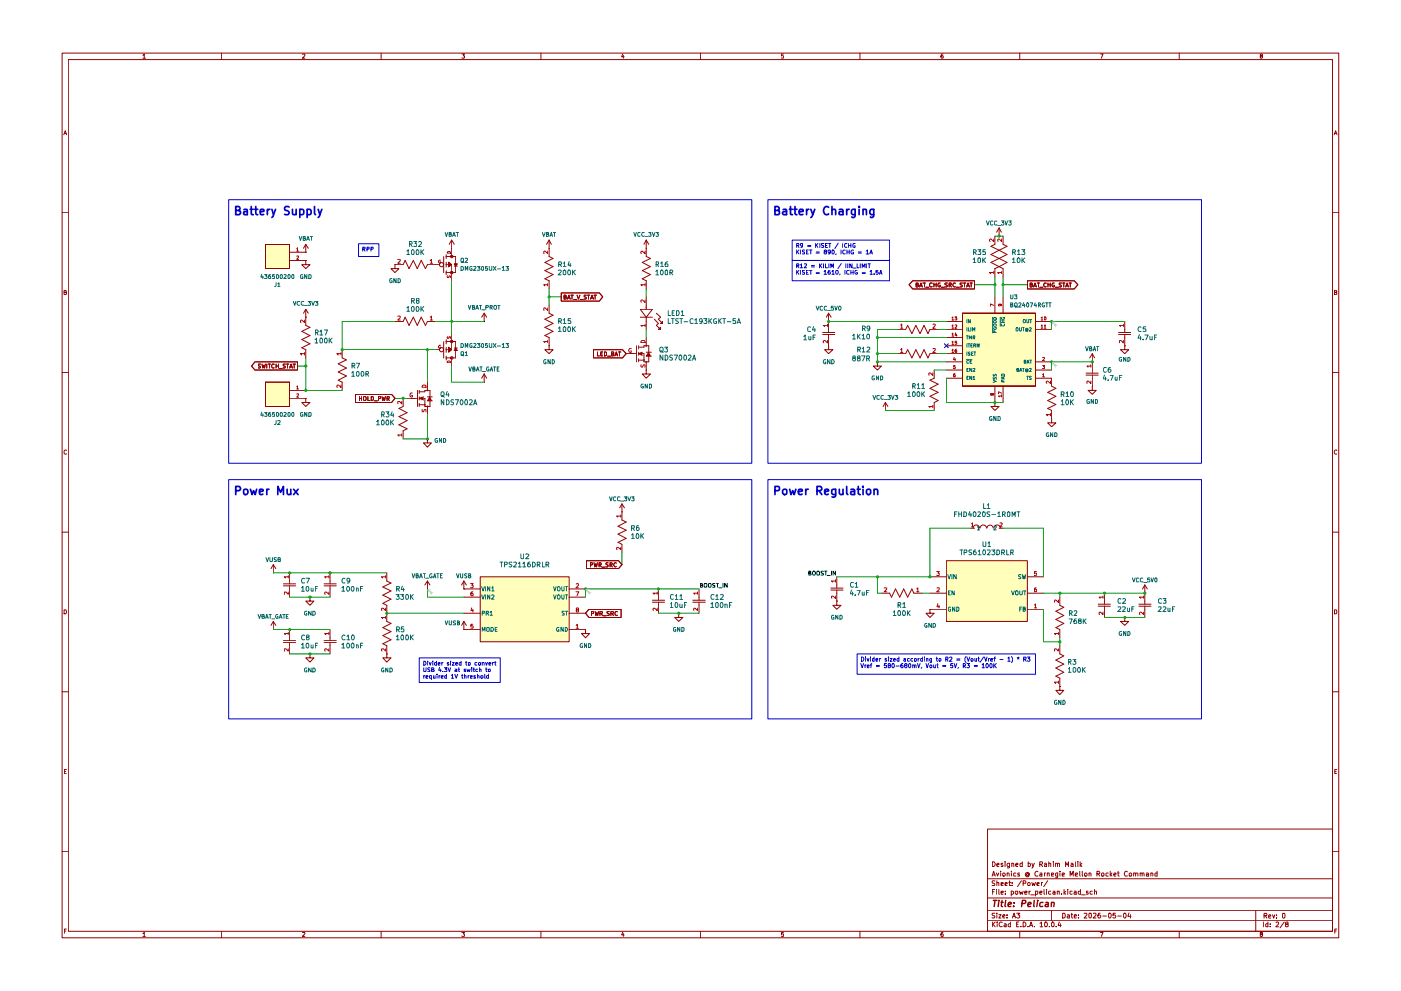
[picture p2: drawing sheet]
<svg xmlns="http://www.w3.org/2000/svg" width="420mm" height="297mm" viewBox="0 0 420 297" stroke-linecap="round" stroke-linejoin="round" font-family="sans-serif">
<g fill="none" stroke="#910000" stroke-width=".3">
<path d="M18.6 15.9h382.9v265.2h-382.9zM20.5 17.9h379.1v261.2h-379.1zM42.8 16.6l.5-.4v1.2M42.8 17.4h.8M66.5 15.9v2M90.8 16.3l.4-.1 .2 .4-.7 .8h.7M114.3 15.9v2M138.5 16.2h.8l-.4 .5 .4 .1v.6h-.8M162.2 15.9v2M186.8 16.2l-.4 .8h.8M187 16.6v.8M210.1 15.9v2"/>
<path d="M234.9 16.2h-.5v.6l.4-.1 .2 .2-.1 .5h-.5M257.9 15.9v2M282.8 16.2l-.4 .1-.2 .9 .2 .2h.5v-.6l-.5-.1-.2 .2M305.8 15.9v2M330 16.2h.8l-.5 1.2M353.7 15.9v2M378.1 16.8l-.1-.5h.5v.4l-.5 .1 .1 .6 .5-.2-.2-.4M19.1 40.4l.5-1.2 .4 1.2M19.3 40h.6M400.1 40.4l.5-1.2 .4 1.2M400.2 40h.6M18.6 63.8h1.9"/>
<path d="M399.6 63.8h1.9M19.2 87.6l.6-.1v-.4l-.6-.1v1.3h.5l.3-.4-.4-.3M400.2 87.6l.6-.1v-.4l-.6-.1v1.3h.5l.2-.6-.3-.1M18.6 111.7h1.9M399.6 111.7h1.9M20 135l-.4-.1-.4 .3v.7l.4 .2h.4M400.9 135a.58 .58 0 0 0-.8 .5 .58 .58 0 0 0 .8 .6M18.6 159.5h1.9M399.6 159.5h1.9M19.2 182.8h.5l.2 .2 .1 .5-.3 .5h-.5zM400.2 182.8h.5l.2 .2-.2 1h-.5zM18.6 207.3h1.9"/>
<path d="M399.6 207.3h1.9M19.3 231.2h.4M19.9 230.6h-.6v1.3h.6M400.3 231.2h.4M400.9 230.6h-.6v1.3h.6M18.6 255.3h1.9M296.2 248.5h103.4v30.6h-103.4zM297.6 258.3h.5a.79 .79 0 0 1 .3 .9 .79 .79 0 0 1-.8 .6zM299 259.2l.6-.1-.1-.4-.5 .1v.7l.2 .3 .4-.1M300.7 258.8h-.5v.4l.6 .2-.2 .4-.4-.1M301.4 258.3v.1M301.4 258.7v1.1"/>
<path d="M302.8 258.7l-.1 1.4h-.6M302.8 258.8l-.5-.1-.3 .4 .2 .6h.6M303.4 258.9l.6-.1v1M303.4 258.7v1.1M304.6 259.2l.7-.1-.2-.4-.4 .1-.1 .7 .3 .3 .3-.1M306.6 258.8l-.7 .1v.7l.7 .1M306.6 258.3v1.5M308.4 258.8l.4-.1 .2 .4-.2 .7-.4-.1M308.4 258.3v1.5M309.5 258.7l.3 1.1M310.2 258.7l-.5 1.4-.2 .1M311.8 259.1l.8-.2-.1-.6h-.7v1.5"/>
<path d="M312.2 259.1l.5 .7M313.3 258.8h.5l.1 1M313.9 259.1l-.5 .1-.2 .2 .2 .4 .5-.1M314.5 258.9l.6-.1v1M314.5 258.3v1.5M315.9 258.3v.1M315.9 258.7v1.1M316.6 258.9l.5-.1 .1 1M316.6 258.7v1.1M317.2 259l.1-.3 .4 .1 .1 1M319.5 259.8v-1.5l.5 1 .5-1v1.5M321.2 258.8h.5l.1 1"/>
<path d="M321.8 259.1l-.5 .1-.2 .2 .2 .4 .5-.1M322.5 258.3l.2 1.5M323.3 258.3v.1M323.3 258.7v1.1M323.9 258.3v1.5M324 259.2l.4 .6M324.4 258.7l-.5 .6M399.6 255.3h1.9M19.3 279.1h.4M19.9 278.5h-.6v1.2M42.8 279.8l.5-.3v1.2M66.5 279.1v2"/>
<path d="M90.8 279.6l.6-.1v.3l-.7 .9h.7M114.3 279.1v2M138.5 279.5h.8l-.4 .4 .4 .2v.5h-.8M162.2 279.1v2M186.8 279.4l-.4 .8h.8M187 279.8v.9M210.1 279.1v2M234.9 279.5h-.5v.5a.45 .45 0 0 1 .5 .1 .45 .45 0 0 1 0 .6l-.5-.1M257.9 279.1v2M282.8 279.5l-.4 .1-.2 .8 .1 .3 .6-.1-.2-.7-.5 .3M296.2 275.8h103.4M296.2 273h103.4"/>
<path d="M296.2 269.2h103.4M296.2 263.4h103.4M297.6 262.6l.4-1.4 .5 1.4M297.6 276.4v1.4M297.6 267.3h.5M297.6 262.3h.7M297.8 277l.6 .8M298.3 266.6h-.7v1.5M298.4 273.7l-.8 .1-.1 .4 .7 .3 .2 .3-.3 .4-.6-.1M298.4 264.1l-.8 .1v.4l.5 .2 .3 .4-.2 .2h-.7M298.4 276.4l-.8 .8M298.8 266.6v.2"/>
<path d="M298.8 267.1v1M298.8 261.7l.4 .9 .3-.9M299 273.7v.1M299 264.7l.6-.1v.8M299 264v1.4M299 274.2v1M299 276.4v.1M299 276.9v.9M299.6 274.2h.6l-.6 1h.6M299.6 266.6v1.4l.1 .1M300.1 261.2v.1M300.1 261.7v.9"/>
<path d="M300.2 267.5h.7l-.1-.4h-.6v.9h.6M300.2 265l.7-.2-.1-.2h-.6v.8h.6M300.6 276.5l-.1-.1a.67 .67 0 0 0-.9 .7 .67 .67 0 0 0 1 .6M300.7 274.7l.7-.2-.2-.3h-.4l-.1 .7 .3 .3 .3-.1M300.8 261.7h.3l.4 .2-.2 .7h-.5zM301.2 276.9l.6 .1v.8M301.4 265l.7-.2-.2-.3-.4 .1-.1 .7 .6 .1M301.5 267.9v.2M301.5 267.1v.2M301.8 277.2l-.7 .3 .2 .3 .5-.1M302 275v.2M302 274.2v.2"/>
<path d="M302 261.8l.6-.1v.9M302 261.7v.9M302.5 264.5h.6M302.8 264v1.4h.3M303.1 276.9h-.4l-.4 .2 .1 .6h.7M303.1 276.4v1.4M303.3 268l.4 .1 .3-.3-.2-.7h-.5v1.5M303.3 261.2v.1M303.3 261.7v.9M303.5 265.3v.1M303.5 264.6v.2M303.6 275.2l.5-1.5 .4 1.5"/>
<path d="M303.8 274.7h.7M304.5 267.2h.7l-.1 .8-.3 .1-.3-.3zM304.7 261.7l-.7 .1v.7l.7 .1M304.9 273.7h.9l-.5 .5 .5 .3-.1 .5-.1 .2-.7-.2M304.9 277h.4M305.6 276.4h-.7v1.4h.7M305.7 267.1l.3 1 .2-.7 .4 .7 .2-1M305.8 261.7h-.4l-.2 .2 .6 .4v.3h-.6M305.8 279.1v2M306.2 277.7v.1M306.3 264l-1.2 1.8M306.8 276.4a.73 .73 0 0 1 .9 .7 .73 .73 0 0 1-.9 .7z"/>
<path d="M306.8 264.8h.7l.1-.6-.8-.2v1.4M307.3 267.5h.7l-.1-.4h-.6v.9h.6M308.2 264.8l.5-.3 .2 .3v.5l-.5 .1zM308.3 277.7v.1M308.4 261.9a.35 .35 0 0 0-.6 .2 .35 .35 0 0 0 .4 .4l.2-.2M308.4 261.8v.5h.3a.61 .61 0 0 0-.6-.8l-.5 .2-.1 .5 .1 .4a.55 .55 0 0 0 1 0M308.6 267.1v1M308.8 277.8l.4-1.4 .5 1.4M308.9 277.4h.6M309 267.1l-.4 .3M309.1 268.2h1.1M309.5 264.5l.2 .9 .3-.6 .2 .6 .4-.9"/>
<path d="M310.2 277.7v.1M310.6 268l.6-.1-.1-.8h-.5v1.5M311 265l.7-.2-.2-.3-.4 .1-.1 .7 .6 .1M311.3 261.3a.7 .7 0 0 0-1 .4 .7 .7 0 0 0 .4 .9l.6-.1M311.8 267.5h.7l-.1-.4-.6 .2v.6l.6 .1M311.9 261.7h.6v.9h-.6v-.4l.6-.2M311.9 276.8l.4-.4v1.4M311.9 277.8h.8M312.3 264.5v.9M312.7 264.5l-.4 .3M313.1 266.6v1.3l.3 .2M313.2 261.7v.9"/>
<path d="M313.4 276.5v-.1a.69 .69 0 0 1 .7 .5 .69 .69 0 0 1-.2 .8l-.1 .1a.78 .78 0 0 1-.4-1.3zM313.6 261.7l-.4 .2M313.9 266.6v.2M313.9 267.1v1M314.1 261.8l.6-.1v.9M314.1 261.7v.9M314.2 264l-1.2 1.8M314.7 277.7v.1M315.1 267.1h-.5l-.1 .3 .1 .6h.5M315.3 262.2l.7-.2-.1-.3h-.6v.9h.6M315.4 273v2.8M315.6 276.4a.68 .68 0 0 1 .7 .7 .68 .68 0 0 1-.8 .6l-.2-.8z"/>
<path d="M315.8 267.1h.5l.1 1M316.4 267.5l-.7 .2 .2 .4 .5-.1M316.7 277.7v.1M317.1 267.2l.6-.1v1M317.1 267.1v1M317.2 261.7v1.1l-.3 .3-.3-.1M317.2 261.7h-.4l-.3 .2 .1 .6 .6 .1M317.7 276.4l-.4 1h1M317.9 261.2v.1M317.9 261.7v.9M318 276.9v.9M318.3 267.9v.2"/>
<path d="M318.6 262.2l.6-.2v-.3h-.6v.9h.6M318.7 273.7h.5l.2 .4v.7l-.4 .4h-.3zM319.1 266.6v1.5M319.2 267.5l.4 .6M319.6 267.1l-.5 .5M320.1 274.2h.5l.1 1M320.2 266.6v.2M320.2 267.1v1M320.7 274.5l-.5 .1-.2 .2 .2 .4 .5-.1M320.9 262.6v-1.4l.5 1.1 .5-1.1v1.4M321.2 274.2h.5M321.4 273.7v1.2l.3 .3"/>
<path d="M321.6 267.1l-.7 .1v.7l.7 .1M322.2 274.7l.6-.2-.1-.3h-.5v.7l.1 .3 .4-.1M322.2 267.1h.5v1M322.5 262.2l.6-.2v-.3h-.4l-.2 .2v.7h.6M322.7 267.5l-.6 .2 .1 .4 .5-.1M323.4 275v.2M323.4 274.2v.2M323.8 261.2l.2 1.4M324 267.1h-.5l-.2 .3 .2 .6h.5M324 266.6v1.5M324.4 268.2h1.1M324.6 261.2v1.4h.1"/>
<path d="M325.1 273.8l.7-.1 .2 .3-.9 1.2h.9M325.3 261.7h.4l.3 .2-.2 .7h-.5zM326.3 267.1h-.5v.4l.5 .1 .1 .3-.6 .1M326.6 261.8l.5-.1 .1 .9M326.6 261.7v.9M326.6 273.8l.1-.1a.77 .77 0 0 1 .7 .6 .77 .77 0 0 1-.2 .8l-.3 .1-.3-.4zM327.6 267.1h-.5l-.2 .3 .2 .6h.5M327.9 273.8l.7-.1 .1 .6-.9 .9h.9M328.3 267.2l.5-.1v1M328.3 266.6v1.5M329 261.9h.6l.1-.6-.7-.1v1.4M329.3 261.9l.5 .7"/>
<path d="M329.9 273.7l-.5 .1-.1 1 .2 .4 .5-.2-.1-.7-.4-.1-.2 .3M330 279.5h.8l-.5 1.2M330.3 261.9l.3-.2h.4v.9l-.6-.1zM330.7 274.6h1.1M332.4 261.7l-.7 .1v.7l.7 .1M332.6 273.7a.68 .68 0 0 1 .7 .7 .68 .68 0 0 1-.7 .7l-.2-.5zM333 261.2v1.4M333.1 262.1l.4 .5M333.5 261.7l-.5 .6M334.1 262.2l.6-.2-.1-.3h-.5v.7l.5 .2M334.5 273.7h-.7v.7l.5-.2 .3 .3-.1 .5-.2 .2-.5-.2M335.2 261.7h.5"/>
<path d="M335.2 274.6h1.1M335.3 261.2v1.2l.4 .2M337.1 273.8v-.1a.77 .77 0 0 1 .7 .6 .77 .77 0 0 1-.2 .8 .72 .72 0 0 1-.7-.5 .72 .72 0 0 1 .2-.8zM338.1 261.3l-.1-.1a.76 .76 0 0 0-.8 .5 .76 .76 0 0 0 .2 .9l.7-.1M338.6 273.6l-.4 1.1h1M338.6 261.9l.5-.2 .3 .2-.1 .6-.5 .1zM339 274.2v1M340 261.8l.6-.1v.9M340 261.7v.9M340.6 261.9l.2-.2h.4v.9M341.9 261.8l.5-.1 .1 .9M341.9 261.7v.9"/>
<path d="M342.5 261.9l.2-.2h.3l.1 .9M343.8 261.7h.4l.3 .2v.7h-.7v-.4l.7-.2M345.1 261.8l.6-.1v.9M345.1 261.7v.9M347 261.2v1.4h-.5l-.2-.7 .3-.2h.4M353.7 279.1v2M376.6 273v6.1M378.1 280l-.1-.4 .5-.1v.4l-.5 .2v.5l.5 .1 .1-.5-.2-.2M379 276.4v1.4M379.1 274.4h.7l.1-.5-.8-.1v1.4M379.4 274.4l.5 .8M380.2 276.9h-.4l-.2 .2v.6h.6"/>
<path d="M380.2 276.4v1.4M380.4 274.7l.7-.2-.1-.3-.5 .1-.1 .7 .3 .2 .3-.1M380.9 277.7v.1M380.9 276.9v.1M381.6 274.2l.4 1 .3-1M382.7 276.5l.5-.1 .3 .4-.9 1h.9M382.8 275v.2M382.8 274.3v.1M384.7 273.9l.5-.1 .2 .2v.9l-.4 .3-.4-.3zM385.1 276.4l-1.2 1.7M385.8 277l-.2-.1v-.4l.6-.1v.5l-.6 .2a.43 .43 0 0 0 0 .6 .43 .43 0 0 0 .6 0 .43 .43 0 0 0 0-.6l-.1-.1M400.3 279.1h.4"/>
<path d="M400.9 278.5h-.6v1.2M42.8 280.7h.8"/>
</g>
<g fill="none" stroke="#910000" stroke-width=".42">
<path d="M297.9 269.9h1.1M298.4 269.9l-.2 1.8M299.5 270.5l-.2 1.2M299.6 269.9v.1M300.2 270.5h.7M300.5 269.9l-.2 1.6 .4 .2M301.6 269.9l-.2 1.6 .2 .2M302.4 271.1l.9-.2-.1-.3-.5-.1-.3 .2-.1 .8 .3 .2h.5M304 271.6v.1M304.2 270.6v.1M306.5 270.8l1.1-.2v-.6l-1-.1-.2 1.8M308.3 271.1l.9-.2v-.3h-.7l-.3 .9 .3 .2h.6"/>
<path d="M310.2 269.9l-.2 1.6 .2 .2M311.1 270.5l-.2 1.2M311.2 269.9v.1M312.8 270.6h-.8l-.2 .8 .3 .3h.6M313.6 270.6h.7v1.1M314.4 270.9l-.8 .2-.2 .4 .2 .2h.7M315.3 270.6h.8l-.1 1.1M315.3 270.5v1.2"/>
</g>
<g fill="#ffb">
<path d="M79.6 114.6h7.3v7.2h-7.3z"/>
<path d="M79.6 73.2h7.3v7.3h-7.3z"/>
<path d="M283.8 168.1h24.3v18.2h-24.3z"/>
<path d="M288.6 93.9h22v21.8h-22z"/>
<path d="M144 172.9h26.7v19.5h-26.7z"/>
</g>
<g fill="none" stroke="#910000" stroke-width=".3">
<path d="M91.7 78.1v1.2h1.3l-1.3 1.2-1.2-1.2h1.2M91.7 78.1h.1M91.7 75.6h.1M91.7 73.2v2.4M91.7 73.2l-.7 1.2M91.7 73.2l.8 1.2M118.4 79.3v1.2h1.2l-1.2 1.2-1.1-1.2h1.1M118.4 79.3h.1M118.4 79.3h2.5l.6-1.2 1.2 2.4 1.3-2.4 1.1 2.4 1.2-2.4 1.3 2.4 .6-1.2h2.4M91.7 95.1h.1M91.7 92.7l-.7 1.2M91.7 92.7l.8 1.2"/>
<path d="M91.7 92.7v2.4M118.4 96.4h2.5l.6-1.3 1.2 2.4 1.3-2.4 1.1 2.4 1.2-2.4 1.3 2.4 .6-1.1h2.4M76.5 108.5h12.7v2.4h-12.7l-1.1-1.2zM78.1 109.1l-.6 .1v.4l.6 .4-.2 .3-.4-.1M78.6 109.1l.2 1.2 .3-.8 .2 .8 .3-1.2M79.6 114.6h7.3v7.2h-7.3zM80 109.1v1.2M80.4 109.1h.7M80.8 109.1v1.2M82.2 109.2l-.5-.1a.61 .61 0 0 0-.2 .8 .61 .61 0 0 0 .7 .3M82.8 109.1v1.2M82.8 109.7h.7"/>
<path d="M83.5 109.1v1.2M83.7 110.4h1M85.6 109.1h-.6a.55 .55 0 0 0 .5 .8v.3h-.6M85.9 109.1h.7M86.3 109.1v1.2M86.9 110.3l.4-1.2 .4 1.2M86.9 119.4h4.8M86.9 117h4.8M87 110h.5M87.9 109.1h.7M88.2 109.1v1.2M91.7 119.4v1.2h1.3l-1.3 1.2-1.2-1.2h1.2"/>
<path d="M91.7 119.4h.1M106.6 118.2h10.8l1 1.2-1 1.2h-10.8zM107.8 118.9v1.2M107.8 119.4h.7M108.5 118.9v1.2M110.3 118.9v1.2h.6M111.3 118.9h.5a.66 .66 0 0 1 .2 .7 .66 .66 0 0 1-.7 .5zM113.5 119.5l.6-.1v-.4l-.6-.1v1.2M114.6 118.9l.2 1.2 .3-.9 .2 .9 .3-1.2M116.1 119.5l.6-.1v-.5h-.6v1.2M116.3 119.5l.5 .6M123.4 119.4h1.7"/>
<path d="M125.2 117v4.8M125.7 117.4h1.7M125.7 117v.9M125.7 119v.9M112.3 120.1h.9M125.7 120.9v.9M125.7 121.3h1.7"/>
<circle cx="109.4" cy="119.4" r=".57"/>
</g>
<path d="M119.3 77.8l.8 .1-.8 1h.8M129 78.1l.4-.4v1.2M129 78.9h.7M119.3 94.8l.8 .1-.8 1h.8M129 95.1l.4-.4v1.2M129 95.9h.7M89 115.9l.2-.2v.9M89 118.1l.4-.1 .2 .3-.6 .7h.6M89 116.6h.6" fill="none" stroke="#b90000" stroke-width=".3"/>
<path d="M125.7 119.4l1.3-.4v.9z" fill="#910000"/>
<path d="M127 119l-1.3 .4 1.3 .5M127 119.4h.4v2.4h1.5v-1.7M127.4 117.4v-.4h1.5v2M128.2 119h1.4" fill="none" stroke="#910000" stroke-width=".3"/>
<path d="M128.2 117h.1M127.5 121.3h.1M128.2 121.8h.1" fill="none" stroke="#910000" stroke-width=".51"/>
<path d="M128.9 119l.7 1.1h-1.4z" fill="#910000"/>
<g fill="none" stroke="#910000" stroke-width=".3">
<path d="M193.8 74.4v2.5l1.3 .6-2.5 1.2 2.5 1.2-2.5 1.2 2.5 1.2-2.5 1.3 1.2 .6v2.4M192 92.7h3.7l-1.9 2.4zM192 95.1h3.7M193.8 89v3.7M193.8 95.1v3.6M196.3 95.7l1.1 1.2-.6 .6 1.3 1.2M196.8 93.9l1.3 1.2-.7 .6 1.3 1.2M197.4 98.7l.7-.6v.6zM198.1 96.9l.6-.5v.5zM122.1 119.4h2.4M128.2 114.6v2.4M128.9 119l-.7 1.1h1.4"/>
<path d="M189 106h1.8M190.9 103.6v4.9M191.4 104.1h1.7M191.4 103.6v1M191.4 105.6v.9M191.4 107.5v1M191.4 107.9h1.7M128.2 121.8v2.5"/>
</g>
<path d="M193.5 75.3v.7l-1-.7-.3 .2 .2 .5M193.5 85.3h-1.3l.3 .4M193.5 97.5h-1.3l.3 .4M193.5 89.9v.8l-.8-.8-.5 .2 .2 .5M193.5 85v.7M193.5 97.2v.7M123.6 117.9a.56 .56 0 0 0-.7 .5 .56 .56 0 0 0 .7 .6l.1-.5h-.3M126.7 115.5h.9l.2 .6h-1.2zM126.7 122.7v.7h.2l.7-.7 .2 .7" fill="none" stroke="#b90000" stroke-width=".3"/>
<path d="M191.4 106l1.2-.4v.9z" fill="#910000"/>
<path d="M192.6 105.6l-1.2 .4 1.2 .5M192.6 106h.5v2.5h1.5v-1.7M193.1 104.1v-.5h1.5v2M193.8 105.6h1.5" fill="none" stroke="#910000" stroke-width=".3"/>
<path d="M193.2 107.9h.1M193.8 103.6h.1M193.8 108.5h.1" fill="none" stroke="#910000" stroke-width=".51"/>
<path d="M194.6 105.6l.7 1.2h-1.5z" fill="#910000"/>
<g fill="none" stroke="#910000" stroke-width=".3">
<path d="M79.6 73.2h7.3v7.3h-7.3zM86.9 75.6h4.8M86.9 78.1h4.8M133.1 76.9v4.8M133.8 79.3h1.7M133.8 76.9h2.9M133.8 76.3v1.2M133.8 78.6v1.5M193.8 74.4h.1M193.8 72v2.4M193.8 72l-.7 1.2M193.8 72l.8 1.2"/>
<path d="M91.7 95.1v2.4l1.3 .6-2.5 1.2 2.5 1.3-2.5 1.2 2.5 1.2-2.5 1.2 1.2 .6v2.5M133.8 81.7h1.7M133.8 81.2v1.1M246.7 99.7h3.7M248.5 96.4h.1M248.5 93.9v5.8M248.5 93.9l-.7 1.2M248.5 93.9l.8 1.2M269.2 98.7h2.4l.6-1.2 1.3 2.5 1.2-2.5 1.2 2.5 1.2-2.5 1.2 2.5 .6-1.3h2.4M102.6 104.8v2.5l1.3 .6-2.5 1.2 2.5 1.2-2.5 1.2 2.5 1.2-2.5 1.3 1.2 .6v2.4M120.9 119.4v2.4l-1.3 .6 2.5 1.3-2.5 1.2 2.5 1.2-2.5 1.2 2.5 1.2-1.2 .6v2.5M187.8 106h2.4"/>
<path d="M193.8 110.9v1.2h1.3l-1.3 1.3-1.2-1.3h1.2M193.8 110.9h.1M193.8 101.2v2.4M193.8 108.5v2.4M194.6 105.6l-.8 1.2h1.5M246.7 100.2h3.7M248.5 103.6v1.2h1.3l-1.3 1.2-1.2-1.2h1.2M248.5 103.6h.1M248.5 100.2v3.4M263.1 108.5v1.2h1.2l-1.2 1.2-1.2-1.2h1.2M263.1 108.5h.1M269.2 106h2.4l.6-1.2 1.3 2.5 1.2-2.5 1.2 2.5 1.2-2.5 1.2 2.5 .6-1.3h2.4"/>
<path d="M280.2 110.9v2.5l-1.3 .6 2.4 1.1-2.4 1.3 2.4 1.2-2.4 1.2 2.4 1.3-1.1 .5v2.4M128.2 131.6v1.2h1.2l-1.2 1.2-1.2-1.2h1.2M128.2 131.6h.1M265.5 123h.1M265.5 120.6l-.7 1.2M265.5 120.6l.8 1.2M265.5 120.6v2.4M291.1 158.3h1.2M291.8 158.3a.97 .97 0 0 1 1-.9 .97 .97 0 0 1 .9 .9M293.9 158.3a.97 .97 0 0 1 1-.9 .97 .97 0 0 1 1 .9M296 158.3a.93 .93 0 0 1 .9-.9 .93 .93 0 0 1 1 .9M298.1 158.3a.97 .97 0 0 1 .9-.9 .97 .97 0 0 1 1 .9"/>
<path d="M299.6 158.3h1.2M85 175h3.6M85 175.6h3.6M86.9 171.7v3.3M86.9 175.6v3.4M93 179v1.2h1.1l-1.1 1.2-1.3-1.2h1.3M93 179h.1M97.2 175h3.6M97.2 175.6h3.6M99 171.7v3.3M99 175.6v3.4M116 171.7v2.5l1.3 .6-2.5 1.1 2.5 1.2-2.5 1.3 2.5 1.2-2.5 1.2 1.2 .6v4.9l1.3 .6-2.5 1.2 2.5 1.2-2.5 1.2 2.5 1.3-2.5 1.2 1.2 .5v2.5"/>
<path d="M128.2 176.5h.1M128.2 174.2l-.8 1.1M128.2 174.2l.7 1.1M128.2 174.2v2.3M139.1 176.5h.1M139.1 174.2l-.7 1.1M139.1 174.2l.8 1.1M139.1 174.2v2.3M249.2 176.3h3.6M249.2 176.9h3.6M251 172.9v3.4M251 176.9v3.3"/>
<path d="M264.3 177.8h2.5l.6 1.2 1.2-2.5 1.2 2.5 1.2-2.5 1.2 2.5 1.3-2.5 .6 1.3h2.4M278.9 177.8h4.9M278.9 172.9h4.9M283.8 168.1h24.3v18.2h-24.3zM308.1 177.8h4.8M308.1 172.9h4.8M317.8 179v2.4l1.2 .6-2.3 1.2 2.3 1.3-2.3 1.2 2.3 1.2-2.3 1.2 1.1 .6v2.5M331.2 177.8v3.3M343.3 177.8h.1M343.3 175.3v5.8M343.3 175.3l-.7 1.2M343.3 175.3l.8 1.2"/>
<path d="M85 192h3.6M85 192.6h3.6M86.9 188.7v3.3M86.9 192.6v3.4M93 196v1.2h1.1l-1.1 1.3-1.3-1.3h1.3M93 196h.1M97.2 192h3.6M97.2 192.6h3.6M99 188.7v3.3M99 192.6v3.4M251 180.2v1.2h1.2l-1.2 1.2-1.2-1.2h1.2M251 180.2h.1"/>
<path d="M278.9 182.6v1.2h1.3l-1.3 1.3-1.2-1.3h1.2M278.9 182.6h.1M278.9 182.6h4.9M308.1 182.6h4.8M317.8 193.5v2.5l1.2 .6-2.3 1.3 2.3 1.2-2.3 1.1 2.3 1.3-2.3 1.2 1.1 .6v2.4M329.4 181.1h3.6M329.4 181.7h3.6M331.2 181.7v3.4M337.3 185.1v1.2h1.2l-1.2 1.2-1.3-1.2h1.3M337.3 185.1h.1M341.5 181.1h3.7M341.5 181.7h3.7"/>
<path d="M343.3 181.7v3.4M317.8 205.7v1.2h1.2l-1.2 1.3-1.1-1.3h1.1M317.8 205.7h.1"/>
<circle cx="135.5" cy="76.9" r=".38"/>
</g>
<g fill="none" stroke="#b90000" stroke-width=".3">
<path d="M89 74.6l.2-.3v1M89 76.8l.6 .1-.6 .8h.6M89 75.3h.6M91.4 95.9v.8l-1-.8-.3 .3 .2 .5M248.2 97.5h-1.3l.4 .4M248.2 97.2v.7M270.1 97.5l.3-.4v1.3M270.1 98.4h.7M279.8 97.3l.4-.2 .3 .4-.8 .9h.8M91.4 106h-1.3l.3 .4M91.4 105.7v.7M102.3 106h-1.3l.4 .4"/>
<path d="M102.3 115.4v.8l-.9-.8-.4 .3 .2 .4M102.3 105.7v.7M189.3 104.5l-.2-.1a.6 .6 0 0 0-.5 .7 .6 .6 0 0 0 .7 .5v-.4h-.2M192.3 109.3l-.1 .5 .2 .3 .7-.8 .4 .3-.1 .5M192.4 102.1h.9l.2 .6h-1.3zM248.2 102v.8l-.9-.8-.4 .3 .2 .4M270.1 104.8l.3-.4v1.3M270.1 105.7h.7M279.7 111.8v.7l-.8-.7-.3 .1v.5M279.8 104.6l.4-.2 .3 .4-.8 .9h.8M120.5 130.4h-1.2l.3 .3M120.5 120.3v.8l-.7-.8-.5 .1 .1 .6"/>
<path d="M120.5 130v.7M279.7 121.8h-1.1l.3 .4M279.7 121.5v.7M291.3 157.1l.4-.4v1.2M291.3 157.9h.7M299.9 156.8l.4-.1 .3 .4-.8 .8h.8M86.4 172.9h-1.1l.3 .3M86.4 177.5v.6l-.6-.6h-.5v.6M86.4 172.6v.6M98.6 172.9h-1.2l.3 .3M98.6 177.5v.6l-.7-.6-.5 .1 .1 .5M98.6 172.6v.6"/>
<path d="M115.7 172.9h-1.3l.3 .3M115.7 172.6v.6M250.6 174.2h-1.3l.4 .3M250.6 178.6v.8l-.9-.8-.4 .3 .2 .4M250.6 173.7v.8M265.2 176.3l.7 .1-.7 1h.7M274.9 176.5l.4-.3v1.2M274.9 177.4h.7M280.9 171.3h.8l-.4 .5 .4 .1v.5l-.3 .2-.5-.2M281 176.3l.6-.1 .1 .5-.8 .7h.8M310.7 176.2h-.3l-.2 .2v.9a.42 .42 0 0 0 .6 0 .42 .42 0 0 0 0-.6l-.4-.1-.2 .3M310.8 171.3h-.6v.6l.5-.1 .2 .5-.3 .3-.4-.2"/>
<path d="M317.4 179.8v.8l-.8-.8-.4 .3 .1 .4M330.8 179h-1.2l.3 .3M330.8 178.6v.7M343 179h-1.3l.4 .3M343 178.6v.7M86.4 189.9h-1.1l.3 .3M86.4 194.5v.7l-.6-.7-.5 .1v.6M86.4 189.6v.6M98.6 189.9h-1.2l.3 .3M98.6 194.5v.7l-.7-.7-.5 .1 .1 .6M98.6 189.6v.6M115.7 185.1h-1.3l.3 .3"/>
<path d="M115.7 194.5v.7l-.7-.7-.6 .1 .2 .6M115.7 182.3v.7l-1-.7-.3 .2 .2 .5M115.7 184.7v.7M281.3 180.9l-.3 1h.8M281.6 181.4v.8M310.2 181.4l.4-.4v1.2M310.2 182.2h.7M317.4 194.5v.7l-.7-.7h-.4v.7M317.4 189.9h-1.2l.4 .3M317.4 189.6v.6M330.8 183.5v.7l-.9-.7-.3 .2 .1 .5M343 183.5v.7l-.9-.7-.4 .2 .2 .5"/>
<path d="M317.4 204.5h-1.2l.4 .4M317.4 204.1v.8"/>
</g>
<path d="M242.6 171.8l.5-.1v-.4l-.5-.1v1.2h.5l.1-.4-.3-.2M243.8 171.4l.2-.2 .4 .2-.1 1h-.5zM245 171.4l.3-.2 .4 .2-.1 1h-.5zM247 171.3h-.7l-.1 .2 .8 .7-.8 .2M247.3 171.2h.7M247.6 171.2v1.2M248.1 172.6h.9M249.3 171.2v1.2M250.6 171.2v1.2l-.7-1.2v1.2" fill="none" stroke="#0f0f0f" stroke-width=".3"/>
<g fill="none" stroke="#006665" stroke-width=".3">
<path d="M293.1 158l.4-.4v1.2M293.1 158.8h.7M298.1 157.7l.4-.1 .3 .4-.8 .8h.8M284.2 172.2l.4 1.3 .5-1.3M284.4 177.7h.4M285 177.1h-.6v1.2h.6M285.5 172.2v1.3M286.2 177.1v1.2l-.7-1.2v1.2M286.8 172.2v1.3l-.8-1.3v1.3M303.4 177.1l.4 1.2 .4-1.2M304.5 177.3l.2-.2 .6 .2v.8l-.2 .2-.6-.2zM305.8 177.1v1l.3 .2 .5-.2v-1"/>
<path d="M306.2 172.3l-.7 .1v.3l.7 .4-.3 .4-.4-.1M306.6 172.2l.2 1.3 .3-.9 .2 .9 .3-1.3M306.9 177.1h.8M307.3 177.1v1.2M285.1 182l-.4-.1-.3 .4v.6l.3 .3 .4-.1v-.5h-.2M286.3 181.9v1.3l-.6-1.3v1.3M286.9 181.9a.64 .64 0 0 1 .7 .7 .64 .64 0 0 1-.7 .6zM305.8 182.5h.4M306.4 181.9h-.6v1.3M306.8 182.5h.5l.2-.3-.7-.3v1.3h.5l.2-.6-.2-.1"/>
</g>
<path d="M134.5 78.6l1 .7-1 .7z" fill="#910000"/>
<g fill="none" stroke="#910000" stroke-width=".3">
<path d="M134.5 78.6l1 .7-1 .7zM136.2 79.8h.5M136.7 76.9v4.8h-1.2v-2.4"/>
<circle cx="135.5" cy="81.7" r=".38"/>
</g>
<path d="M136.2 79.1h1l-.5 .7z" fill="#910000"/>
<g fill="none" stroke="#910000" stroke-width=".3">
<path d="M130.6 79.3h1.2M135.5 74.4h.1M135.5 72v4.9M135.5 72l-.8 1.2M135.5 72l.7 1.2M136.2 79.1h1l-.5 .7zM136.7 79.8h.5M135.5 81.7v2.5M145.2 96.4h.1M145.2 93.9l-.8 1.2M145.2 93.9l.8 1.2M145.2 93.9v2.5"/>
<path d="M164.7 91.4v2.5l1.2 .6-2.5 1.2 2.5 1.2-2.5 1.2 2.5 1.2-2.5 1.3 1.3 .6v2.4M168.3 87.8h11.4l1.1 1.2-1.1 1.3h-11.4zM169.2 89h.5l.1-.4-.6-.1v1.2l.6-.1v-.4l-.2-.2M170.2 89.7l.4-1.2 .4 1.2M170.3 89.3h.6M171.2 88.5h.8M171.5 88.5v1.2M172 89.7h1M173.1 88.5l.4 1.2 .4-1.2M174 89.7h.9M175.9 88.5l-.7 .1 .1 .4 .5 .2v.4h-.6M176.2 88.5h.7"/>
<path d="M176.5 88.5v1.2M177.1 89.7l.4-1.2 .5 1.2M177.2 89.3h.6M178.1 88.5h.8M178.5 88.5v1.2M133.1 102.4v4.9M133.8 104.8h1.7M133.8 102.4h1.7M133.8 107.3h2.9M133.8 101.8v1.3M133.8 104.1v1.5M133.8 106.7v1.2"/>
<path d="M145.2 114.6h.1M145.2 112.1v2.5M145.2 112.1l-.8 1.3M145.2 112.1l.8 1.3M164.7 103.6v1.2h1.2l-1.2 1.2-1.3-1.2h1.3M164.7 103.6h.1M178 104.8h8.7l1.1 1.2-1.1 1.3h-8.7zM179.2 105.5v1.2h.5M180.2 106.1h.4M180.8 105.5h-.6v1.2h.6M181.3 105.5h.4a.66 .66 0 0 1 .2 .7 .66 .66 0 0 1-.6 .5zM182.2 106.8h.9"/>
<path d="M183.4 106.1h.4l.3-.4-.7-.2v1.2h.5l.2-.5-.3-.1M184.4 106.7l.4-1.2 .5 1.2M184.6 106.3h.6M185.5 105.5h.7M185.8 105.5v1.2"/>
<circle cx="132.4" cy="79.3" r=".64"/>
<circle cx="135.5" cy="107.3" r=".38"/>
</g>
<path d="M132.1 78h-.4l-.2 .3 .3 .6 .4-.1v-.3h-.3M134.2 75.5l.7-.1 .2 .5h-1zM134.2 82.6l.1 .6 .5-.6 .3 .3-.1 .3M164.3 92.3v.7l-.9-.7-.3 .2 .1 .5M164.3 102.4h-1.2l.3 .3M164.3 102v.7" fill="none" stroke="#b90000" stroke-width=".3"/>
<path d="M134.5 104.1l1 .7-1 .8z" fill="#910000"/>
<g fill="none" stroke="#910000" stroke-width=".3">
<path d="M134.5 104.1l1 .7-1 .8zM135.5 104.8v-2.4h1.2v4.9M136.2 104.3h.5"/>
<circle cx="135.5" cy="102.4" r=".38"/>
</g>
<path d="M136.7 104.3l.5 .8h-1z" fill="#910000"/>
<g fill="none" stroke="#910000" stroke-width=".3">
<path d="M164.7 74.4h.1M164.7 72l-.8 1.2M164.7 72l.7 1.2M164.7 72v4.9l1.2 .6-2.5 1.2 2.5 1.2-2.5 1.2 2.5 1.2-2.5 1.3 1.3 .6v2.4M298.4 70.8v2.4l-1.2 .6 2.4 1.2M299.6 70.8h.1M299.6 68.3l-.7 1.3M299.6 68.3l.7 1.3M299.6 68.3v2.5M299.6 79.9l-1.2 .6v2.5M299.6 79.9l1.2 .6v2.5M299.6 75l-2.4 1.3 2.4 1.2"/>
<path d="M299.6 77.5l-2.4 1.2 2.4 1.2M299.6 75l2.4 1.3-2.4 1.2M299.6 77.5l2.4 1.2-2.4 1.2M300.8 70.8v2.4l1.2 .6-2.4 1.2M135.5 100v2.4M168.3 87.8h11.4l1.1 1.2-1.1 1.3h-11.4zM169.2 89h.5l.1-.4-.6-.1v1.2l.6-.1v-.4l-.2-.2M170.2 89.7l.4-1.2 .4 1.2M170.3 89.3h.6M171.2 88.5h.8M171.5 88.5v1.2M172 89.7h1"/>
<path d="M173.1 88.5l.4 1.2 .4-1.2M174 89.7h.9M175.9 88.5l-.7 .1 .1 .4 .5 .2v.4h-.6M176.2 88.5h.7M176.5 88.5v1.2M177.1 89.7l.4-1.2 .5 1.2M177.2 89.3h.6M178.1 88.5h.8M178.5 88.5v1.2M273.7 84.2h18.6v2.4h-18.6l-1.1-1.3zM274.7 85.3h.6v-.4l-.6-.1v1.2l.6-.1 .1-.3-.2-.3M275.8 86l.4-1.2 .4 1.2"/>
<path d="M275.8 85.7h.6M276.8 84.8h.7M277.2 84.8v1.2M277.6 86.1h1M279.6 84.9l-.6-.1-.2 .3v.7l.3 .2 .5-.1M280.1 84.8v1.2M280.1 85.3h.7M280.8 84.8v1.2M281.9 84.8h-.4a.61 .61 0 0 0-.2 .8 .61 .61 0 0 0 .7 .3v-.4h-.2M282.3 86.1h.9M283.8 96.4h4.8M283.8 98.7h4.8"/>
<path d="M284.1 84.8h-.6l-.1 .4a.68 .68 0 0 1 .7 .7h-.7M284.6 85.4l.6-.1v-.5h-.6v1.2M284.9 85.4l.4 .6M286.5 84.9l-.5-.1a.61 .61 0 0 0-.2 .8 .61 .61 0 0 0 .7 .3M286.8 86.1h.9M288.6 93.9h22v21.8h-22zM288.6 84.8l-.6 .1v.4l.6 .4-.2 .3-.4-.1M289 84.8h.6M289.3 84.8v1.2M289.9 86l.4-1.2 .4 1.2M290 85.7h.6M290.9 84.8h.7"/>
<path d="M291.3 84.8v1.2M298.4 89v4.9M300.8 89v4.9M308.1 84.2h14.1l1.1 1.1-1.1 1.3h-14.1zM308.9 85.3h.6v-.4l-.6-.1v1.2l.6-.1 .1-.3-.2-.3M310 86l.4-1.2 .4 1.2M310.1 85.7h.5M310.6 93.9h-22v21.8h22M310.6 96.4h4.8M310.6 98.7h4.8M311.1 84.8h.6M311.4 84.8v1.2"/>
<path d="M311.8 86.1h1M313.8 84.9l-.5-.1a.61 .61 0 0 0-.3 .8 .61 .61 0 0 0 .8 .3M314.3 85.3h.7M314.3 84.8v1.2M315 84.8v1.2M316.1 84.8h-.4a.61 .61 0 0 0-.2 .8 .61 .61 0 0 0 .7 .3v-.4h-.2M316.5 86.1h.9M318.3 84.8l-.6 .1v.4l.6 .4-.2 .3-.4-.1M318.7 84.8h.7M319 84.8v1.2M319.6 86l.4-1.2 .4 1.2M319.7 85.7h.6"/>
<path d="M320.6 84.8h.7M321 84.8v1.2M335.4 99.7h3.7M337.3 96.4v3.3M76.5 108.5h12.7v2.4h-12.7l-1.1-1.2zM78.1 109.1l-.6 .1v.4l.6 .4-.2 .3-.4-.1M78.6 109.1l.2 1.2 .3-.8 .2 .8 .3-1.2M80 109.1v1.2M80.4 109.1h.7M80.8 109.1v1.2M82.2 109.2l-.5-.1a.61 .61 0 0 0-.2 .8 .61 .61 0 0 0 .7 .3M82.8 109.1v1.2"/>
<path d="M82.8 109.7h.7M83.5 109.1v1.2M83.7 110.4h1M85.6 109.1h-.6a.55 .55 0 0 0 .5 .8v.3h-.6M85.9 109.1h.7M86.3 109.1v1.2M86.9 110.3l.4-1.2 .4 1.2M87 110h.5M87.9 109.1h.7M88.2 109.1v1.2M106.6 118.2h10.8l1 1.2-1 1.2h-10.8zM107.8 118.9v1.2"/>
<path d="M107.8 119.4h.7M108.5 118.9v1.2M110.3 118.9v1.2h.6M111.3 118.9h.5a.66 .66 0 0 1 .2 .7 .66 .66 0 0 1-.7 .5zM113.5 119.5l.6-.1v-.4l-.6-.1v1.2M114.6 118.9l.2 1.2 .3-.9 .2 .9 .3-1.2M116.1 119.5l.6-.1v-.5h-.6v1.2M116.3 119.5l.5 .6M130.6 104.8h1.2M135.5 107.3v2.4M136.7 104.3l.5 .8h-1zM136.7 104.3h.5"/>
<path d="M178 104.8h8.7l1.1 1.2-1.1 1.3h-8.7zM179.2 105.5v1.2h.5M180.2 106.1h.4M180.8 105.5h-.6v1.2h.6M181.3 105.5h.4a.66 .66 0 0 1 .2 .7 .66 .66 0 0 1-.6 .5zM182.2 106.8h.9M183.4 106.1h.4l.3-.4-.7-.2v1.2h.5l.2-.5-.3-.1M184.4 106.7l.4-1.2 .5 1.2M184.6 106.3h.6M185.5 105.5h.7M185.8 105.5v1.2M283.8 113.4h4.8"/>
<path d="M283.8 108.5h4.8M283.8 110.9h4.8M283.8 101.2h4.8M283.8 103.6h4.8M283.8 106h4.8M298.4 115.7v4.9M300.8 115.7v4.9M310.6 113.4h4.8v2.3l1.3 .7-2.5 1.2 2.5 1.2-2.5 1.3 2.5 1.1-2.5 1.2 1.2 .6v2.5M310.6 108.5h4.8M310.6 110.9h4.8M325.7 111.8h3.7M325.7 112.4h3.7"/>
<path d="M327.6 108.5h.1M327.6 115.7v1.3h1.2l-1.2 1.2-1.3-1.2h1.3M327.6 115.7h.1M327.6 106l-.8 1.3M327.6 106l.7 1.3M327.6 106v5.8M327.6 112.4v3.3M335.4 100.2h3.7M337.3 103.6v1.2h1.2l-1.2 1.2-1.3-1.2h1.3M337.3 103.6h.1M337.3 100.2v3.4M112.3 120.1h.9"/>
<path d="M298.4 120.6v1.2h1.2l-1.2 1.2-1.2-1.2h1.2M298.4 120.6h.1M315.4 125.5v1.2h1.3l-1.3 1.2-1.2-1.2h1.2M315.4 125.5h.1M186.5 153.4h.1M186.5 151l-.7 1.2M186.5 151l.8 1.2M186.5 151v4.9l1.3 .6-2.5 1.2 2.5 1.2-2.5 1.2 2.5 1.3-2.5 1.2 1.2 .6v2.4M82 171.7h.1M82 169.2l-.7 1.2M82 169.2l.7 1.2M82 169.2v2.5"/>
<path d="M139.1 176.5h4.9M139.1 179h4.9M144 172.9h26.7v19.5h-26.7zM170.7 176.5h4.9M170.7 179h4.9M175.9 168.1h9.6l1 1.1-1 1.2h-9.6zM177 169.3l.6-.1v-.5h-.6v1.2M178.1 168.7l.3 1.2 .2-.9 .3 .9 .3-1.2M179.7 169.3h.4l.2-.4-.6-.2v1.2M179.9 169.3l.4 .6M180.6 170h.8M182.4 168.7h-.5l-.2 .2 .1 .3 .6 .2v.4h-.7"/>
<path d="M183 169.3h.4l.2-.4-.6-.2v1.2M183.2 169.3l.4 .6M184.8 168.8l-.2-.1a.65 .65 0 0 0-.5 .6 .65 .65 0 0 0 .5 .6l.2-.1M195.7 179.9h3.6M197.4 176.5v3.4M207.8 179.9h3.7M209.6 176.5v3.4M82 188.7h.1M82 186.3v2.4M82 186.3l-.7 1.2M82 186.3l.7 1.2M116 196v1.2h1.3l-1.3 1.3-1.2-1.3h1.2"/>
<path d="M116 196h.1M139.1 188.7h.1M139.1 186.3l-.7 1.2M139.1 186.3l.8 1.2M139.1 186.3v2.4M139.1 188.7h4.9M139.1 183.8h4.9M170.7 188.7h4.9M170.7 183.8h4.9M175.6 188.7v1.2h1.2l-1.2 1.3-1.2-1.3h1.2M175.6 188.7h.1M176.6 182.6h9.7v2.5h-9.7l-1-1.3z"/>
<path d="M177.4 183.9l.6-.1 .1-.3-.7-.2v1.2M178.5 183.3l.2 1.2 .3-.9 .2 .9 .3-1.2M179.9 183.9l.7-.1 .1-.3-.8-.2v1.2M180.3 183.9l.4 .6M180.8 184.6h1M182.7 183.3l-.7 .2 .1 .3 .6 .3v.3h-.7M183.2 183.9l.7-.1 .1-.3-.8-.2v1.2M183.6 183.9l.4 .6M185.2 183.4l-.5-.1a.61 .61 0 0 0-.3 .8 .61 .61 0 0 0 .8 .3M195.7 180.5h3.6M197.4 180.5v3.3M203.5 183.8v1.3h1.3l-1.3 1.2-1.1-1.2h1.1"/>
<path d="M203.5 183.8h.1M207.8 180.5h3.7M209.6 180.5v3.3"/>
<circle cx="109.4" cy="119.4" r=".57"/>
<circle cx="132.4" cy="104.8" r=".64"/>
</g>
<g fill="none" stroke="#b90000" stroke-width=".3">
<path d="M164.3 75.3v.7l-.9-.7-.3 .1 .1 .6M298 71.6v.8l-.9-.8-.3 .3 .1 .5M300.4 71.6v.8l-.8-.8-.4 .3 .1 .5M164.3 85.3h-1.2l.3 .4M164.3 85v.7M285.5 97.7l.2-.3v1M285.5 95.2l.2-.2v.9M285.5 95.9h.5M285.5 98.4h.5M286.3 95h.6l-.3 .3 .3 .1v.4h-.6M286.4 97.5h.5v.3l-.6 .6h.6M286.6 99.7l-.2 .8h.6"/>
<path d="M298 91.5l-1-.4v.7M298 81.7h-1.2l.3 .3M298 81.4v.6M299.9 91.2l.1 .5h-.4v-.5h.6l.2 .4M300.4 81.7h-1.2l.4 .3M300.4 81.4v.6M312.3 95.2l.2-.2v.9M312.3 97.7l.2-.3v1M312.3 95.9h.5M312.3 98.4h.5M313.2 97.7l.2-.3v1M313.2 98.4h.5"/>
<path d="M313.3 95l.4 .2v.6l-.3 .1-.2-.1zM336.9 97.5h-1.2l.3 .4M336.9 97.2v.7M132.1 103.5h-.3l-.3 .4 .3 .6 .4-.2v-.2h-.3M134.2 100.9v.5h.3l.2-.5 .4 .2-.1 .3M134.4 108.2h.5l.2 .5h-1zM285.5 100.1l.2-.3v1M285.5 102.5l.2-.2v.9M285.5 105l.2-.4v1.1M285.5 100.8h.5M285.5 103.2h.5M285.5 105.7h.5"/>
<path d="M286.2 107.1l-.3 .7h.6M286.4 109.6h-.4l-.1 .4 .4-.1 .1 .6-.5-.1M286.4 112h-.3l-.2 .4 .1 .5h.4l-.1-.5-.4 .1M286.4 107.4v.7M286.9 104.6l-.5 .3v.7h.5v-.5l-.5 .1M286.9 100.2v.6M286.9 102.3h-.5v.4h.5v.4h-.5M297.4 118.1l.1-.2 .5 .2-.1 .3h-.4l-.1-.4-.3-.1v.5l.3-.1M300.4 118.7h-.9l.2 .3M300.4 117.9l-.9-.5v.6M300.4 118.4v.6M312.7 112.3l.2-.3v.9"/>
<path d="M312.7 107.2l.6 .1-.6 .8h.6M312.7 109.6h.6l-.4 .3 .4 .2-.1 .4-.5-.1M312.7 112.9h.6M315 114.2v.8l-.9-.8-.3 .3 .1 .4M327.2 109.7h-1.2l.3 .4M327.2 114.2v.8l-.9-.8-.3 .1 .1 .6M327.2 109.3v.8M336.9 102v.8l-.9-.8-.3 .2 .1 .5M315 124.3h-1.2l.3 .3M315 124v.6M186.2 154.7h-1.3l.4 .3M186.2 154.3v.7"/>
<path d="M141.1 174.9h.8l-.4 .5 .4 .2-.1 .5-.7-.1M141.8 177.4l-.6 .2v.9l.6 .1v-.7l-.3-.1-.3 .3M172.7 177.4h.9l-.5 1.2M172.8 175.1l.5-.2 .2 .5-.8 .8h.8M186.2 164.1v.7l-.8-.7-.5 .2 .2 .5M197.1 177.8h-1.3l.4 .3M197.1 177.5v.6M209.2 177.8h-1.2l.4 .3M209.2 177.5v.6M141.5 182.2l-.3 .8h.8M141.8 187.1h-.6v.5a.45 .45 0 0 1 .6 .1 .45 .45 0 0 1 0 .6l-.6-.1M141.8 182.6v.9"/>
<path d="M172.8 187.5l.3-.4v1.2M172.8 188.3h.7M173.1 182.8l-.3-.3 .5-.3 .2 .4-.7 .4 .3 .5 .4-.2-.2-.5M197.1 182.3v.7l-.9-.7-.4 .2 .2 .5M209.2 182.3v.7l-.8-.7-.4 .2 .1 .5"/>
</g>
<g fill="none" stroke="#006665" stroke-width=".3">
<path d="M290 95.8v1M290 98.2v1M290.4 98.2v1h.5M291 95.8v1l-.6-1v1M291.2 98.2v1M291.7 99.2v-1l.3 .7 .4-.7v1M297.6 95.1v4.7M297.9 98.2v.4l.2 .1 .7-.1-.1-.5h-.3v.2M297.9 97.3l.6-.2 .3 .2v.3l-.6 .2-.3-.2zM297.9 96.3l.6-.2 .3 .2v.3l-.6 .2-.3-.2zM297.9 95.3l.7-.1 .2 .5h-.9zM298.4 99.7l-.1-.6h-.4v.6h.9"/>
<path d="M300 95.1v2.7M300.3 95.2l.1 .5 .8-.1v-.4h-.4v.1M300.3 96.7h.9M300.3 96.2h.9M300.4 97.1l.1 .6 .7-.2v-.4M300.7 96.2v.5M304.8 98.3l.5 .1-.2 .8-.4-.1zM305.7 98.2v.8l.3 .2 .3-.2v-.8M306.7 98.2h.5M306.9 95.9l.2-.1 .4 .1-.1 .8-.5-.1zM306.9 98.2v1M307.9 95.8l.2 1 .4-.2v-.8"/>
<path d="M308.1 98.7l-.4 .1 .1 .3 .3-.1M308.1 98.6l.1 .5 .2-.4-.5-.3-.3 .2-.1 .5 .3 .2 .5-.1M308.7 98.3l.6 .1-.6 .8h.6M308.8 95.8h.6M309.1 95.8v1M289.8 107.7h1.7M289.8 100.7h.6M290 110.8h.2M290 113.3h.2M290 103v1.1M290 105.5v1M290.1 100.7v.9"/>
<path d="M290.2 103h.6M290.4 110.4h-.4v.9h.4M290.4 112.8h-.4v1h.4M290.5 108l-.4-.1-.2 .5 .2 .5 .4-.1M290.6 103v1.1M290.7 101.6v-.9l.3 .6 .3-.6v.9M290.9 105.6h-.5v.3l.5 .2v.3h-.5M290.9 108.4h.4M291.2 103.5h.3M291.3 106h.4M291.4 107.9h-.5v1h.5M291.4 110.4v.9l-.6-.9v.9"/>
<path d="M291.4 112.8v1l-.6-1v1M291.6 103h-.4v1.1h.4M291.8 110.5l.5-.1 .1 .4-.6 .5h.6M291.8 113.1l.3-.3v1M291.8 101.2l.6-.1v-.3l-.6-.1v.9M291.8 105.5h-.5v1h.5M291.8 113.8h.6M292 103.5h.5l-.1-.5h-.4v1.1M292 101.2l.4 .4M292.1 105.5h.5M292.3 103.5l.3 .6M292.4 105.5v1"/>
<path d="M293 104.1v-1.1l.4 .8 .2-.8v1.1M297.9 114l.9 .3-.9 .3M297.9 113.1v.5h.4l.1-.4 .2-.1 .2 .6M297.9 112.2v.5h.4l.1-.4 .2-.1 .2 .6M300.3 112.3l.8-.1 .1 .5h-.9zM300.8 114.5l-.1-.5h-.4v.5h.9M301 113.1v.4M301.2 112.9l-.9 .4 .9 .3M305 110.8h.4v-.4h-.4v.9h.5l.1-.3-.3-.2M305.8 111.3l.4-.9 .3 .9M305.9 111.1h.4M306.7 110.4h.5"/>
<path d="M306.9 110.4v.9M307.2 108.4h.4v-.5h-.4v1h.4l.1-.4-.2-.1M307.9 112.8h.5M308 108.9l.3-1 .3 1M308.1 110.9l-.4 .1 .4 .2M308.1 110.8v.4h.2v-.5h-.7l-.1 .5 .4 .3 .4-.2M308.1 108.6h.4M308.2 112.8v1M308.7 110.5l.5-.1 .1 .2-.6 .7h.6M308.8 107.9h.6M309.1 107.9v1M309.3 112.9l-.4-.1-.2 .2 .6 .6-.6 .1"/>
<path d="M144.4 175.9l.5 1.2 .4-1.2M144.4 178.3l.5 1.3 .4-1.3M145.6 175.9v1.2M145.6 178.3v1.3M146.9 175.9v1.2l-.7-1.2v1.2M146.9 178.3v1.3l-.7-1.3v1.3M147.5 176.3l.3-.4v1.2M147.5 178.5l.4-.2 .3 .3-.8 1h.8M147.5 177.1h.7M166 175.9l.4 1.2 .4-1.2M166 178.3l.4 1.3 .4-1.3M167.2 176l.3-.1 .4 .1 .1 .7-.4 .4-.4-.1z"/>
<path d="M167.2 178.5l.3-.2 .4 .2a.79 .79 0 0 1-.3 1.1h-.1a.79 .79 0 0 1-.3-1.1zM168.5 175.9v1l.2 .2 .5-.2v-1M168.5 178.3v1l.2 .3 .5-.3v-1M169.6 175.9h.7M169.6 178.3h.7M169.9 175.9v1.2M169.9 178.3v1.3M144.6 183.8l.7-.1v-.4l-.7-.1v1.2M144.6 189.2v-1.2l.4 .9 .5-.9v1.2M145.8 183.8l.7-.1 .1-.3-.8-.2v1.2M146 188.2l.2-.2 .5 .2-.1 1-.6-.1zM146.1 183.8l.5 .6"/>
<path d="M147 183.6l.3-.4v1.2M147 184.4h.7M147.2 188a.66 .66 0 0 1 .8 .4 .66 .66 0 0 1-.3 .8h-.5zM148.5 188.6h.4M149.1 188h-.6v1.2h.6M167.6 188.1a.61 .61 0 0 0-.7 .3 .61 .61 0 0 0 .2 .8h.5v-.5h-.1M168.9 188v1.2l-.7-1.2v1.2M169.2 183.2l-.6 .1v.3l.6 .5-.2 .3-.4-.1M169.5 188a.66 .66 0 0 1 .7 .5 .66 .66 0 0 1-.3 .7h-.4zM169.6 183.2h.7M169.9 183.2v1.2"/>
</g>
<path d="M210.1 175.4l.5-.1v-.4l-.5-.1v1.2h.5l.1-.3-.3-.3M211.2 175l.3-.2 .4 .2-.1 1h-.5zM212.5 175l.3-.2 .4 .2-.1 1h-.5zM214.4 174.9l-.4-.1-.3 .3 .1 .2 .6 .3v.3l-.7 .1M214.8 174.8h.7M215.1 174.8v1.2M215.6 176.2h.9M216.8 174.8v1.2M218.1 174.8v1.2l-.8-1.2v1.2" fill="none" stroke="#0f0f0f" stroke-width=".3"/>
<g fill="none" stroke="#090" stroke-width=".3">
<path d="M298.4 70.8h2.4M118.4 96.4h-15.8v8.4h28M130.6 96.4h14.6M135.5 84.2v15.8M164.7 86.6v4.8M164.7 89h3.6M193.8 86.6v2.4M193.8 98.7v2.5M248.5 96.4h35.3M269.2 98.7h-6.1v9.8h20.7M281.3 98.7h2.5M292.3 85.3h6.1"/>
<path d="M298.4 83v6M300.8 85.3h7.3M300.8 83v6M337.3 96.4h-21.9v2.3M89.2 109.7h2.5M91.7 107.3v9.7h10.9M118.4 119.4h3.7M128.2 104.8v9.8M135.5 109.7v4.9h9.7M263.1 106h6.1M263.1 101.2h20.7M280.2 110.9h3.6"/>
<path d="M281.3 106h2.5M283.8 113.4v7.2h17M327.6 108.5h-12.2v2.4M128.2 124.3v7.3h-7.3M265.5 123h14.7M291.1 158.3h-12.2v14.6h-27.9M300.8 158.3h12.1v14.6M82 171.7h34M86.9 179h12.1M128.2 176.5v2.5h10.9M186.5 165.6v3.6M209.6 176.5h-34v2.5"/>
<path d="M263.1 172.9v4.9h1.2M276.5 177.8h2.4M312.9 177.8h30.4M317.8 177.8v1.2M82 188.7h17M86.9 196h12.1M116 183.8h23.1M197.4 183.8h12.2M312.9 182.6v9.8h4.9M317.8 191.2v2.3M331.2 185.1h12.1"/>
</g>
<g fill="none" stroke="#0000ca" stroke-width=".51">
<path d="M70.7 63.1l1.1-.1 .1-.9-.4-.2h-.8v2.4h.9l.5-.4v-.4l-.6-.4M73.2 62.8h.9l.1 1.5M74.2 63.3l-.8 .1a.48 .48 0 0 0-.3 .5 .48 .48 0 0 0 .3 .4h.8M75 62.7h.9M75.4 61.9v2.1v.3h.5M76.4 62.7h.9M76.7 61.9v2.1l.6 .3M78.1 63.5l1.1-.2-.1-.5-.7-.1-.3 .4v1.2h1M80.2 62.7v1.6M80.9 62.7l-.5 .1-.2 .4M81.5 62.7l.5 1.6M82.6 62.7l-.7 2.2-.4 .3"/>
<path d="M86.7 62.1l-.9-.2-.4 .2 .1 .9 1.1 .4 .1 .5-.4 .4h-1M87.7 62.7l.2 1.6h.6l.3-.2M88.8 62.7v1.6M89.9 62.8l.8-.1 .4 .5v.7l-.3 .4h-.9M89.9 62.7v2.5M92.1 62.8l.8-.1 .4 .5v.7l-.3 .4h-.9M92.1 62.7v2.5M94.3 61.9v2.1l.4 .3M95.4 62.7l.5 1.6M96.5 62.7l-.7 2.2-.4 .3M232.4 63.1l1-.1 .3-.3-.1-.6-.3-.2h-.9v2.4h.9h.3l.2-.8-.2-.3-.3-.1M234.9 62.8h.9l.1 1.5"/>
<path d="M235.9 63.3l-.9 .1-.3 .4 .3 .5h.9M236.7 62.7h1M237.1 61.9v2.1l.1 .3h.5M238.1 62.7h.9M238.4 61.9v2.1l.6 .3M239.7 63.5l1.2-.2-.1-.5-.8-.1-.3 .4 .2 1.2h.9M241.9 62.7v1.6M242.6 62.7l-.5 .1-.2 .4M243.2 62.7l.6 1.6M244.3 62.7l-.8 2.2-.3 .3M248.5 62.1h-.1a.84 .84 0 0 0-1.2 .1 1.39 1.39 0 0 0 .6 2.1l.7-.2M249.5 63l.2-.2a.6 .6 0 0 1 .9 .3v1.2"/>
<path d="M249.5 61.9v2.4M251.7 62.8h.9l.2 1.5M252.8 63.3l-.8 .1a.48 .48 0 0 0-.4 .5 .48 .48 0 0 0 .4 .4h.8M253.9 62.7v1.6M254.7 62.7l-.5 .1-.3 .4M256.5 62.7l-.1 2.2a.59 .59 0 0 1-1 .1M256.5 62.8l-.7-.1-.4 .5v.9l.4 .2h.7M257.6 61.9v.2h.2l-.2-.2v.2M257.6 62.7v1.6M258.8 63l.1-.2a.6 .6 0 0 1 .9 .3v1.2M258.8 62.7v1.6M262 62.7v2.2a.59 .59 0 0 1-1 .1"/>
<path d="M262 62.8l-.6-.1-.5 .5v.7l.2 .4h.9M70.7 147.1l1.2-.1a.67 .67 0 0 0 .2-.7 .67 .67 0 0 0-.5-.5h-.9v2.5M73.2 146.8l.3-.2 .7 .2 .1 .3-.1 .9a.6 .6 0 0 1-.7 .3 .6 .6 0 0 1-.4-.6zM75.1 146.6l.5 1.7 .4-1.2 .5 1.2 .5-1.7M77.8 147.4l1.1-.2-.1-.5-.7-.1-.3 .4 .1 1.1 .2 .2 .7-.2M80 146.6v1.7M80.7 146.6l-.5 .1-.2 .4M83.3 148.3v-2.5l.9 1.8 .8-1.8v2.5M86.1 146.6v1.3l.3 .4 .8-.3M87.2 146.6v1.7M88.1 146.6l1.3 1.7M89.4 146.6l-1.3 1.7"/>
<path d="M232.4 147.1h.9a.68 .68 0 0 0 .5-.7 .68 .68 0 0 0-.5-.6h-.9v2.5M234.9 146.8l.3-.2 .7 .2v1.2a.67 .67 0 0 1-.7 .3 .67 .67 0 0 1-.5-.6zM236.8 146.6l.4 1.7 .5-1.2 .5 1.2 .5-1.7M239.4 147.4l1.2-.2-.1-.5a.79 .79 0 0 0-1.1 .3v.9l.5 .4 .6-.2M241.6 146.6v1.7M242.4 146.6l-.5 .1-.3 .4M245 147.1l1.2-.1a.67 .67 0 0 0 .3-.7 .67 .67 0 0 0-.5-.5h-1v2.5M245.6 147.1l.9 1.2M247.3 147.4l1.2-.2-.1-.5a.79 .79 0 0 0-1.1 .3v.9l.4 .4 .7-.2M250.6 146.6v2l-.5 .4-.6-.1M250.6 146.7l-1.1 .1v1.2a.78 .78 0 0 0 1.1 .1M251.7 146.6v1.3a.64 .64 0 0 0 1.1 .1"/>
<path d="M252.8 146.6v1.7M253.9 145.8v2.1l.4 .4M255.2 146.7h.9l.2 1.6M256.3 147.2l-1.1 .2a.54 .54 0 0 0 .2 .9l.9-.2M257 146.6h1M257.4 145.8v2.1l.6 .4M258.8 145.8l-.1 .1 .1 .1v-.2v.2M258.8 146.6v1.7M260 146.8l.1-.1a.67 .67 0 0 1 1 .4l-.1 .9a.67 .67 0 0 1-.6 .3 .67 .67 0 0 1-.6-.6zM262.1 146.8l.2-.1a.6 .6 0 0 1 .9 .3v1.3M262.1 146.6v1.7"/>
</g>
<g fill="none" stroke="#0000ca" stroke-width=".3">
<path d="M68.6 59.9h156.9v79h-156.9zM230.3 59.9h130v79h-130zM107.5 73.1h6.1v3.8h-6.1zM108.8 74.7l.7-.1v-.4l-.7-.1v1.2M109.1 74.7l.4 .6M110.1 74.7l.6-.1v-.3l-.6-.2v1.2M111.3 74.7l.5-.1v-.5h-.5v1.2M237.6 78.1h29.2v6.1h-29.2zM237.6 72h29.2v6.1h-29.2zM238.9 79.7l.6-.1 .1-.4-.7-.1v1.2M238.9 73.6l.7-.2-.2-.4h-.5v1.2M238.9 74.9v1.2"/>
<path d="M239.1 75.4l.5 .7M239.2 79.7l.4 .6M239.2 73.6l.4 .6M239.6 74.9l-.7 .7M240 79.4l.4-.3v1.2M240.1 74.9v1.2M240.7 73.5l-.4 .2-.3-.2 .1-.4h.6v.8l-.5 .3M241.2 79.2l.6-.1 .1 .3-.8 .9h.8M241.3 75l-.4-.1-.3 .3 .1 .2 .6 .3v.3l-.7 .1M241.8 75.5h.4M242.2 73.6h1M242.2 73.9h1"/>
<path d="M242.4 74.9h-.6v1.2h.6M242.7 74.9h.8M243.2 74.9v1.2M243.3 79.6h1M244.6 73v1.2M244.8 73.5l.5 .7M244.8 75.5h.9M244.8 75.9h.9M245.3 73l-.7 .7M245.8 79.1v1.2M245.9 73v1.2M246 79.6l.5 .7"/>
<path d="M246.5 79.1l-.7 .7M247 79.1v1.2M247.1 73h-.6v.5a.38 .38 0 0 1 .4 .2 .38 .38 0 0 1-.1 .5l-.4-.1M247.4 75.4l-.3-.2 .3-.3 .4 .1v.4a.48 .48 0 0 0-.5 .2 .48 .48 0 0 0 0 .5l.6-.2-.3-.5M247.6 79.1v1.2h.6M247.6 73.6h.4M248.2 73h-.6v1.2h.6M248.5 73h.7M248.6 79.1v1.2M248.8 73v1.2M249 75.4l-.2 .3-.4-.1v-.6h.6v.9l-.2 .2h-.4M249.6 75l.2-.1a.61 .61 0 0 1 .4 .7 .61 .61 0 0 1-.5 .5l-.2-.2z"/>
<path d="M250.8 76.1l-.2 .2M251.4 72.9l-1 1.6M252.2 74.9v1.2M252.3 79l-1 1.5M252.7 73v1.2M253.5 75l-.3-.1a.67 .67 0 0 0-.5 .5 .67 .67 0 0 0 .3 .7l.5-.1M253.7 79.1v1.2M254 73.1l-.5-.1a.61 .61 0 0 0-.3 .8 .61 .61 0 0 0 .8 .3M254 75.5h.7M254 74.9v1.2M254.3 79.1v1.2M254.5 73.6h.7"/>
<path d="M254.5 73v1.2M254.7 74.9v1.2M255.2 73v1.2M255.5 79.1v1.2l-.7-1.2v1.2M255.9 75a.61 .61 0 0 0-.7 .3 .61 .61 0 0 0 .2 .8h.5v-.5h-.1M256.5 73h-.6l-.1 .2 .1 .9h.6v-.4h-.2M257 79.1v1.2h.6M257.4 75.5h.9M257.4 75.9h.9M258 79.1v1.2M259.8 75.3l.4-.4v1.2M259.8 76.1h.7"/>
<path d="M259.9 79.1v1.2M260.3 79.1h.7M260.7 79.1v1.2M260.9 76.1l.4-1.2 .3 1.2M260.9 75.8h.6M238.9 81v1.2M239.1 81.5l.5 .7M239.6 81l-.7 .7M240 80.3h.7M240.1 81v1.2M241.3 81l-.7 .2 .1 .3 .6 .3v.3h-.7M241.8 81.6h.4"/>
<path d="M242.4 81h-.6v1.2h.6M242.7 81h.8M243.2 81v1.2M243.3 80h1M244.8 81.6h.9M244.8 82h.9M247.1 81.4l.4-.4v1.2M247.1 82.2h.8M248.9 81l-.4 .1-.2 .9 .3 .2 .4-.1-.2-.7-.5 .3M249.2 80.3v-1.2l.3 .8 .4-.8v1.2M249.5 81.4l.4-.4v1.2M249.5 82.2h.7"/>
<path d="M250.8 81h.2a.56 .56 0 0 1 .4 .7 .56 .56 0 0 1-.6 .4l-.2-.3zM251.9 82.1l-.1 .3M253.4 81v1.2M254.7 81.1l-.6-.1-.2 .3v.7l.4 .2 .4-.1M255.2 81.6h.7M255.2 81v1.2M255.8 80.3h.9M255.9 81v1.2M257 81h-.4a.61 .61 0 0 0-.2 .8 .61 .61 0 0 0 .7 .3v-.4h-.2M258.6 80.3v-1.2l.4 .8 .4-.8v1.2M258.6 81.6h.9M258.6 82h.9"/>
<path d="M260.9 81.4l.4-.4v1.2M260.9 82.2h.7M262.1 82.1v.1M263.3 81h-.6v.6l.4-.2 .3 .3-.1 .4h-.6M263.7 82.2l.5-1.2 .3 1.2M263.8 81.9h.6M68.6 143.8h156.9v71.7h-156.9zM230.3 143.8h130v71.7h-130zM125.7 197.2h24.3v7.4h-24.3zM127.1 198.2h.4a.66 .66 0 0 1 .2 .8 .66 .66 0 0 1-.6 .4zM128.3 198.2v.1M128.3 198.5v.9"/>
<path d="M128.7 198.5l.3 .9 .3-.9M129.8 198.2v.1M129.8 198.5v.9M130.9 198.6l-.3-.1-.3 .3 .1 .5h.5M130.9 198.2v1.2M131.4 199l.6-.1-.2-.4-.3 .1-.1 .6 .5 .1M132.5 198.5v.9M132.8 198.5l-.3 .3M134.5 198.6l-.2-.1-.2 .3 .5 .4-.5 .1M135.1 198.2v.1M135.1 198.5v.9M135.6 198.5h.6l-.6 .9h.6"/>
<path d="M136.7 199l.5-.1-.1-.4-.4 .1v.6l.5 .1M138.3 198.6l-.4-.1-.2 .3 .1 .5h.5M138.3 198.2v1.2M139.6 198.5h.4M139.8 198.2v1l.2 .2M140.5 198.7l.5-.1v.7h-.5zM143 198.6l-.3-.1-.3 .3 .1 .5h.5M143.5 198.7l.3-.2 .3 .2v.6h-.6zM144.6 198.7l.5-.1 .1 .8M144.6 198.5v.9M145.6 198.5l.3 .9 .3-.9M146.6 199l.6-.1v-.3h-.6v.7h.6"/>
<path d="M147.7 198.5v.9M148.1 198.5l-.4 .3M148.3 198.5h.5M148.5 198.2v1.1l.3 .1M257 196h53.6v6.1h-53.6zM258.1 198.9l.5 1.3 .4-1.3M258.3 196.9a.65 .65 0 0 1 .8 .7 .65 .65 0 0 1-.8 .6zM259.4 199.3v.9M259.6 196.9v.2M259.6 197.4v.8M259.8 199.3l-.4 .3M260 197.4l.3 .8 .3-.8"/>
<path d="M260.1 199.7l.6-.1-.2-.3-.4 .2v.5l.5 .1M261 196.9v.2M261 197.4v.8M261 199.3h.5M261.5 198.9l-.3 .2v1.1M262.1 197.4l-.5 .1v.5l.5 .1M262.1 196.9v1.3M262.7 197.8l.5-.1v-.3h-.5v.7h.5M262.8 199.5h.9M262.8 199.8h.9M263.8 197.4v.8M264.2 197.4l-.4 .2"/>
<path d="M265.9 197.4h-.5v.3l.5 .3-.5 .1M265.9 198.9h-.6l-.1 .6h.7v.5l-.3 .2-.4-.2M266.4 196.9v.2M266.4 197.4v.8M266.5 199.5l-.1-.4 .6-.1v.4l-.6 .2 .1 .6 .5-.3-.2-.4M267 197.4h.5l-.5 .8h.5M267.6 199a.55 .55 0 0 1 .6 .5 .55 .55 0 0 1-.6 .6l-.1-.5zM268 197.8l.6-.1-.2-.3-.4 .1v.5l.5 .1M268.7 199.6h1M269.6 197.4h-.4l-.2 .2 .2 .6 .4-.1M269.6 196.9v1.3M270.8 198.9l-.6 .3v.8l.6 .1v-.6l-.4-.1-.2 .2"/>
<path d="M271.1 197.4l.5 .1v.7M271.5 199.5l-.2-.4 .5-.2 .2 .3-.7 .4 .2 .6 .5-.3-.2-.4M271.6 197.7l-.6 .2 .2 .3 .4-.1M272.6 199l.3-.1 .2 .2v.8l-.2 .3a.71 .71 0 0 1-.3-1.2zM272.7 197.4h-.3l-.3 .2 .1 .5h.5M273.7 197.4h-.3l-.3 .2 .3 .6 .3-.1M273.7 199.5l.2-.2 .3 .2v.7M273.7 199.3v.9M274.2 199.5l.2-.2 .3 .2v.7M274.4 197.4l.4 .1v.5l-.2 .2-.4-.2zM275.2 198.9l.3 1.3 .4-1.3M275.3 197.4v.8"/>
<path d="M275.7 197.4l-.4 .2M276.6 197.4l-.5 .1v.5l.5 .1M276.6 196.9v1.3M277.2 196.9v.2M277.2 197.4v.8M277.7 198.9l.3 1.3 .5-1.3M277.8 197.5l.5-.1v.8M277.8 197.4v.8M278.8 199.6l.3-.3 .3 .1v.7l-.3 .1zM279.4 197.4v1.1h-.5M279.4 197.4h-.3l-.3 .2 .3 .6 .3-.1M280 199.3v.7l.2 .2 .3-.2"/>
<path d="M280.5 199.3v.9M280.8 197.4h.4M280.9 196.9v1.1l.3 .2M280.9 199.3h.4M281.1 198.9v1.1l.2 .2M281.6 197.5l.5-.1v.7l-.5-.1zM282.7 199.5h.9M282.7 199.8h.9M283.6 197.6l.7-.1-.2-.6h-.5v1.3M284 197.6l.3 .6M284.8 197.1l.4-.2 .3 .4-.8 .9h.8M285.7 198.9h-.5l-.1 .6h.6v.5l-.1 .2-.5-.2"/>
<path d="M286.2 198.9l.3 1.3 .4-1.3M286.9 197.5h1M286.9 197.9h1M288.9 199.6l.6-.1 .1-.4-.7-.2v1.3M289.1 199.6l.5 .6M289.7 196.8l-.3 .5v.8l.3 .5M290 196.9l.4 1.3 .4-1.3M290 198.9h.7l-.4 .5 .4 .1v.4l-.2 .3-.5-.2M291.3 197.4h.3l.2 .2-.2 .6-.4-.2zM292.2 199.5h.9M292.2 199.8h.9M292.4 197.4v.7l.5-.1"/>
<path d="M292.9 197.4v.8M293.3 197.4h.4M293.5 196.9v1.2l.2 .1M294.6 199.3l.3-.4v1.3M295 196.9l-1 1.6M295.2 196.9l.5 1.3 .3-1.3M295.8 199a.55 .55 0 0 1 .6 .5 .55 .55 0 0 1-.6 .6l-.1-.5zM296.4 197.4v.8M296.8 197.4l-.4 .2M296.9 199.1l.4-.2 .2 .2v.8l-.2 .3-.4-.2zM297.1 197.8l.6-.1v-.3l-.6 .1 .2 .7 .4-.1M298 197.4h.5"/>
<path d="M298 198.9v1.3M298.2 199.5l.6 .7M298.5 196.9l-.3 .2v1.1M298.8 198.9l-.8 .7M299.9 197.7h.9M302.3 197.3l.3-.4v1.3M302.3 198.2h.6M303.4 196.8a1.32 1.32 0 0 1 0 1.8M305.1 197.1l.3 .2 .2-.2M305.1 197.5l.3-.2 .2 .2M305.4 196.9v.4M307 197.6l.7-.1 .1-.3-.3-.3h-.5v1.3"/>
<path d="M307.3 197.6l.5 .6M308.1 196.9h.8l-.5 .5 .5 .1v.5l-.3 .2-.5-.2M127.1 200.2v1.1h.2l.5-.2v-.9M127.1 202.5v.8M127.4 202.5l-.3 .2M127.8 202.9l.6-.1-.1-.3h-.5v.8h.5M128.9 200.2h-.4a.38 .38 0 0 0-.1 .4 .38 .38 0 0 0 .5 .2v.5h-.6M129.4 203.3h-.5v-.8h.5v1.2M129.5 200.7h.4l.2-.2-.1-.3h-.5v1.1h.5l.2-.4-.3-.2M130 202.5v.8l.5-.1M130.5 202.5v.8M131.1 202.1v.1"/>
<path d="M131.1 202.5v.8M131.7 202.5v.8M131.8 200.1l-.2 .8h.7M132 202.5l-.3 .2M132.2 200.6v.7M132.3 202.9l.6-.1-.1-.3-.5 .2 .1 .6h.4M132.8 201.3h.1M133.3 200.2h.7l-.4 .4 .4 .2-.1 .5h-.6M133.9 202.1v1.2h-.5v-.8h.5M134.4 200.2l.4 1.1 .3-1.1M135.4 202.4l.3-.3v1.2M135.4 203.3h.7"/>
<path d="M136.4 202.1l.4 1.2 .4-1.2M136.5 200.6h.5v.7M137 200.8l-.6 .3 .2 .2h.4M137.4 200.6h.4M137.6 200.2v1l.2 .1M138.4 202.5h.5M138.6 202.1v1.2h.3M139.3 202.6l.4-.1 .1 .8M139.3 202.1v1.2M139.6 200.6h-.4v.3h.3l.2 .3-.5 .1M140 200.6l.3 .7 .2-.6 .3 .6 .2-.7M140.4 202.5v.8"/>
<path d="M140.7 202.5l-.3 .2M141.1 202.9l.5-.1v-.3l-.5 .2v.6h.5M141.5 200.2h.1M141.5 200.6v.7M141.9 200.6h.4M142.1 200.2v1.1h.2M142.6 202.5l-.5 .2 .1 .2h.4v.4h-.5M143.2 202.6l.4-.1 .1 .8M143.2 202.1v1.2M143.3 200.6l-.6 .1v.6h.6M143.8 200.7l.5-.1v.7M143.8 200.2v1.1"/>
<path d="M144.3 202.5l.6 .2-.2 .6h-.4zM145.4 202.1v1.2h.1M145.6 200.6h.5M145.8 200.2v1l.3 .1M146.5 200.7l.5-.1v.7h-.5zM146.5 202.1v1.2h-.5l-.1-.6 .6-.2M276.4 200.1l-.1 .2M287.4 200.1l-.1 .2M294.6 200.2h.6"/>
</g>
<path d="M283.2 103l1.2 1.2M284.4 103l-1.2 1.2" fill="none" stroke="#00008a" stroke-width=".3"/>
<g fill="#090">
<circle cx="91.7" cy="109.7" r=".47"/>
<circle cx="128.2" cy="131.6" r=".47"/>
<circle cx="102.6" cy="104.8" r=".47"/>
<circle cx="120.9" cy="119.4" r=".47"/>
<circle cx="91.7" cy="117" r=".47"/>
<circle cx="248.5" cy="96.4" r=".47"/>
<circle cx="263.1" cy="101.2" r=".47"/>
<circle cx="263.1" cy="108.5" r=".47"/>
<circle cx="263.1" cy="106" r=".47"/>
<circle cx="263.1" cy="172.9" r=".47"/>
<circle cx="317.8" cy="192.4" r=".47"/>
<circle cx="343.3" cy="177.8" r=".47"/>
<circle cx="317.8" cy="177.8" r=".47"/>
<circle cx="337.3" cy="185.1" r=".47"/>
<circle cx="331.2" cy="177.8" r=".47"/>
<circle cx="278.9" cy="172.9" r=".47"/>
<circle cx="86.9" cy="171.7" r=".47"/>
<circle cx="93" cy="196" r=".47"/>
<circle cx="99" cy="171.7" r=".47"/>
<circle cx="116" cy="183.8" r=".47"/>
<circle cx="93" cy="179" r=".47"/>
<circle cx="86.9" cy="188.7" r=".47"/>
<circle cx="135.5" cy="96.4" r=".47"/>
<circle cx="128.2" cy="104.8" r=".47"/>
<circle cx="164.7" cy="89" r=".47"/>
<circle cx="300.8" cy="85.3" r=".47"/>
<circle cx="315.4" cy="96.4" r=".47"/>
<circle cx="315.4" cy="108.5" r=".47"/>
<circle cx="327.6" cy="108.5" r=".47"/>
<circle cx="298.4" cy="120.6" r=".47"/>
<circle cx="299.6" cy="70.8" r=".47"/>
<circle cx="298.4" cy="85.3" r=".47"/>
<circle cx="175.6" cy="176.5" r=".47"/>
<circle cx="197.4" cy="176.5" r=".47"/>
<circle cx="203.5" cy="183.8" r=".47"/>
</g>
<g fill="none" stroke="#006665" stroke-width=".3">
<path d="M89.7 70.9l.4 1.2 .4-1.2M90.9 71.5h.5l.1-.5-.6-.1v1.2h.6l.1-.5-.2-.1M91.9 72.1l.5-1.2 .4 1.2M92.1 71.7h.5M93 70.9h.7M93.4 70.9v1.2M122 75.3l.4-.5v1.5M122 76.3h.9M122.8 73.2h.6l.1-.6-.7-.2v1.5M123.1 73.2l.5 .7M123.7 74.8a.83 .83 0 0 1 .6 .7 .83 .83 0 0 1-.3 .8h-.4l-.2-.5v-.7zM124.1 72.4h.9l-.5 .6 .5 .2-.1 .6-.8-.1"/>
<path d="M124.9 75l.1-.1a.68 .68 0 0 1 .7 .7 .68 .68 0 0 1-.7 .7zM125.6 72.6l.5-.2 .3 .4-.9 1.1h.9M126.2 74.8v1.5M126.4 75.5l.7 .8M127.1 74.8l-.9 .9M133.5 69.7l.4 1.2 .4-1.2M134.7 70.2h.5l.1-.4-.6-.1v1.2l.6-.1 .1-.4-.3-.2M135.7 70.9l.4-1.2 .5 1.2M135.9 70.5h.5M136.7 69.7h.8M137.2 69.7v1.2M138.3 79.8a.66 .66 0 0 1 .7 .4 .66 .66 0 0 1-.2 .8h-.5z"/>
<path d="M138.3 77.6l.2-.2 .5 .2v.9l-.2 .2-.5-.2zM138.5 78.3l.6 .4M139.5 77.6l.5-.2 .2 .4-.8 .9h.8M141.6 79.9l-.4-.1-.3 .4 .2 .8h.5v-.5h-.2M142.1 79.9l.4-.1 .2 .4-.7 .8h.7M143.2 79.8h.7l-.4 .5 .4 .2v.4h-.7M144.5 79.9l.3-.1 .2 .3-.1 .9h-.4l-.1-.4zM146.1 79.8h-.5l-.1 .6 .6-.1v.7l-.6-.1M146.7 79.8l.2 1.2 .6-.1v-1.1M147.9 79.8l.9 1.2M148.8 79.8l-.9 1.2M151.7 79.8h.8l-.4 .5h.3v.7l-.7-.1"/>
<path d="M162.6 69.7l.5 1.2 .4-1.2M163.8 70.2h.6v-.5h-.6v1.2h.5l.3-.5-.3-.2M164.9 70.9l.5-1.2 .3 1.2M165 70.5h.6M165.9 69.7h.7M166.3 69.7v1.2M167.6 79.2h.7l.1-.5-.3-.2h-.5v1.4M167.9 79.2l.5 .7M168.9 78.9l.4-.4v1.4M168.9 79.9h.9M170.7 78.4l-.4 1.1h1M171 79v.9"/>
<path d="M190.1 69.7l.4 1.2 .3-1.2M191.9 69.8l-.5-.1-.1 .2v.8l.3 .2 .3-.2M193.2 69.8l-.5-.1a.57 .57 0 0 0-.2 .7 .57 .57 0 0 0 .7 .3M193.5 71h.8M194.6 69.7h.6l-.3 .4 .3 .1v.5l-.1 .2-.5-.2M195.7 69.7l.3 1.2 .4-1.2M196.8 69.7h.6l-.3 .4 .3 .1v.5l-.1 .2-.5-.2M196.8 79.2h.7v-.5l-.7-.2v1.4M197.1 79.2l.4 .7M198.1 78.9l.4-.4v1.4M198.1 79.9h.9M200.2 78.5h-.3a1.04 1.04 0 0 0-.3 1.4h.6l.1-.6-.2-.2-.6 .2"/>
<path d="M291.8 77.7l.5-.4v1.4M291.8 78.7h.9M291.9 75.6l.8-.1 .1-.4-.3-.3h-.6v1.5M292.3 75.6l.5 .7M293.3 74.8h.8l-.5 .6 .4 .1v.8l-.7-.1M293.4 77.4l.3-.1 .3 .3v.9l-.3 .2-.4-.2zM294.7 77.3v1.4M294.9 77.9l.7 .8M295.5 74.8h-.7l-.1 .7h.8v.7h-.8M295.6 77.3l-.9 .8M295.8 66.2l.4 1.3 .5-1.3M297.8 66.4l-.4-.2-.4 .3 .2 .9 .6-.1"/>
<path d="M299 66.4l-.1-.1a.64 .64 0 0 0-.7 .3 .64 .64 0 0 0 .1 .7l.3 .2 .4-.2M299.2 67.6h.9M300.3 66.2h.8l-.4 .5 .3 .1 .1 .4-.3 .3-.5-.2M301.4 66.2l.4 1.3 .4-1.3M302.5 66.2h.8l-.4 .5 .3 .1 .1 .4-.3 .3-.5-.2M303.6 77.7l.4-.4v1.4M303.6 78.7h.9M303.7 75.6l.8-.1v-.4l-.2-.3h-.6v1.5M304 75.6l.5 .7M305.1 77.4l.5-.1a.82 .82 0 0 1-.2 1.4l-.3-.5zM305.1 75.3l.5-.5v1.5M305.1 76.3h.8"/>
<path d="M306.4 74.8h.9l-.5 .6 .5 .1v.7h-.9M306.5 77.3v1.4M306.7 77.9l.6 .8M307.3 77.3l-.8 .8M78.5 82.2l-.3 .9h.8M78.8 82.7v.8M79.3 82.3h.8l-.4 .4 .4 .3-.1 .4h-.7M81.1 82.3l-.4 .1-.2 .8 .2 .3 .5-.1-.2-.7-.5 .3M82.3 82.3h-.5l-.1 .6 .6-.1v.7l-.6-.1M82.8 84.8v.8l-.5 .3M83 82.4l.2-.1a.77 .77 0 0 1 .2 1.2h-.3l-.2-.3zM83.3 85.1l.4-.3v1.1"/>
<path d="M83.3 85.9h.7M84.2 82.4l.2-.1 .3 .2-.2 1h-.3l-.2-.4zM85.2 82.4l.4-.1 .3 .3-.8 .9h.8M86.4 82.4l.3-.1a.77 .77 0 0 1 .2 1.2h-.4l-.1-.3zM87.6 82.4l.3-.1 .2 .2-.1 1h-.4l-.1-.4zM88 90.3l.4 1.2 .3-1.2M89.8 90.4l-.5-.1a.61 .61 0 0 0-.2 .8 .61 .61 0 0 0 .7 .3M90.8 82.4l-.1-.1a.66 .66 0 0 0-.6 .5 .66 .66 0 0 0 .2 .7l.5-.1v-.4h-.2M91.1 90.4l-.5-.1-.3 .3v.7l.5 .2 .3-.1M91.3 91.6h.9M92 82.3v1.2l-.6-1.2v1.2M92.4 90.3h.7l-.4 .5h.4v.6h-.7"/>
<path d="M92.6 82.3l.7 .2-.2 1h-.5zM93.5 90.3l.4 1.2 .4-1.2M94.6 90.3h.7l-.4 .5h.4v.6h-.7M94.6 99.7h.6l.1-.6-.7-.2v1.5M94.9 99.7l.5 .7M95.9 99.3l.5-.4v1.5M97.3 98.9h.9l-.6 1.5M117.5 83.6a.64 .64 0 0 0-.6 .3 .64 .64 0 0 0 0 .7l.6 .1 .1-.5h-.3M118.8 83.5v1.3l-.7-1.3v1.3M119.4 83.5l.7 .3v.6l-.5 .4h-.2zM122 92.3l.4-.4v1.4M122 93.3h.9"/>
<path d="M123.4 90.2l.8-.1 .1-.4-.3-.3h-.6v1.5M123.7 91.9a.83 .83 0 0 1 .6 .6 .83 .83 0 0 1-.3 .8h-.4l-.2-.5v-.7zM123.8 90.2l.5 .7M124.9 92l.1-.1a.68 .68 0 0 1 .7 .7 .68 .68 0 0 1-.7 .7zM125.1 90.1l-.2-.2v-.3l.7-.1v.4l-.7 .3v.6l.2 .1 .5-.1v-.6l-.2-.1M126.2 91.9v1.4M126.4 92.5l.7 .8M127.1 91.9l-.9 .8M139.5 81v-1.2l.5 .9 .3-.9v1.2M140.5 91.5l.3 1.2 .4-1.2M141.6 92.1h.5l.1-.5-.6-.1v1.2h.6l.1-.3-.2-.3M142.7 92.7l.4-1.2 .4 1.2"/>
<path d="M142.8 92.4h.5M143.8 91.5h.6M144.1 91.5v1.2M144.5 92.9h1M145.7 92.1h.6l.1-.5-.7-.1v1.2M147 92.1h.6v-.5l-.6-.1v1.2M147.2 92.1l.5 .6M148.2 91.7l.5-.2a.86 .86 0 0 1 .1 1.2l-.6-.2zM149.2 80.6h.9M149.3 91.5h.6M149.6 91.5v1.2M150.6 80.2l.4-.4v1.2"/>
<path d="M150.6 81h.7M167.5 98.4l.4-.4v1.4M167.5 81.1l.6-.2 .2 .5-.9 1h.9M167.5 99.4h.8M167.6 96.3l.7-.1v-.5l-.7-.2v1.4M167.9 96.3l.5 .6M168.9 98.2l.3-.2 .5 .2-.1 1.1h-.6zM168.9 81.2l.3-.3 .5 .3-.1 1.1h-.6zM168.9 95.9l.4-.4v1.4M168.9 96.9h.9M170.4 98h.2a.68 .68 0 0 1 .6 .7 .68 .68 0 0 1-.8 .6l-.1-.4zM170.4 81l.2-.1a.75 .75 0 0 1 .5 .8 .75 .75 0 0 1-.5 .7l-.3-.5z"/>
<path d="M171.1 95.5h-.7l-.1 .7h.8v.7h-.8M171.7 80.9v1.5M171.7 98v1.4M172 98.6l.6 .8M172 81.5l.6 .9M172.6 98l-.9 .8M172.6 80.9l-.9 .9M196.7 81.4l.4-.5v1.5M196.7 82.4h.8M198.4 80.9h.1a.82 .82 0 0 1-.1 1.5l-.3-.3a.93 .93 0 0 1 .3-1.2zM199.5 81.2l.3-.3 .4 .3v1.1h-.6zM200.4 95.5v1.4h.7"/>
<path d="M200.4 93.1v1.5h.7M200.9 81.7l.7-.1 .2-.4-.9-.3v1.5M201.3 81.7l.5 .7M201.3 95.5h.9M201.6 93.8h.4M201.8 95.5v1.4M202.3 93.1h-.7v1.5h.7M202.9 93.1h.6a.81 .81 0 0 1 .2 1 .81 .81 0 0 1-.8 .5zM203.5 95.6l-.8 .1v.4l.5 .2 .3 .4-.2 .2h-.7M203.9 95.5h.8M204.3 93.5l.4-.4v1.5M204.3 95.5v1.4"/>
<path d="M204.3 94.6h.8M205.1 96.4h1.1M207.9 95.7l-.4-.2a.82 .82 0 0 0-.6 .6 .82 .82 0 0 0 .3 .8h.7M208.4 95.9l.4-.4v1.4M208.4 96.9h.8M210.6 96.2l-.3 .2h-.4l-.1-.7 .3-.2 .5 .2v.9l-.3 .3h-.4M211.1 95.5h.9l-.5 .6 .4 .1v.7h-.8M212.6 95.5v1.4M212.9 96.2l.5 .7M213.4 95.5l-.8 .9M214.8 95.6l-.3-.1-.5 .3v.8l.3 .3h.6v-.5h-.3M215.6 95.5v1.4"/>
<path d="M215.7 96.2l.6 .7M216.3 95.5l-.7 .9M216.7 95.5h.9M217.2 95.5v1.4M218.1 96.4h1.1M220.6 95.5h-.7l-.1 .7h.8v.7h-.8M221.1 96.9l.5-1.4 .5 1.4M221.2 96.6h.7M243.1 98.1l-.4-.1-.5 .3 .1 .9 .8 .1M244 97.9l-.3 1h.8M244.3 98.5v.9M244.8 91.8l.4 1.2 .4-1.2"/>
<path d="M246.7 91.9l-.4-.1-.3 .2 .1 1 .6-.1M247.9 91.9l-.3-.1a.67 .67 0 0 0-.5 .5 .67 .67 0 0 0 .3 .7l.5-.1M248.2 93.1h.9M249.9 91.8h-.6v.6l.5-.2 .2 .3-.1 .4h-.6M250.4 91.8l.3 1.2 .4-1.2M251.6 91.9h.4a.67 .67 0 0 1 0 1.1h-.4l-.1-.5zM258.7 98.5l.6-.1 .2-.4-.8-.3v1.4M259 98.5l.5 .6M260.9 98.3l-.3 .3-.6-.3v-.3l.6-.3a.99 .99 0 0 1 0 1.4h-.4M303.1 91.4l.6-.1-.2-.5h-.4v1.2l.6-.1 .1-.3-.3-.2M303.1 88.4v1.1l.3 .1 .4-.3v-.9M304.2 88.4h.8l-.4 .4 .4 .1v.6h-.8"/>
<path d="M304.3 90.9l.2-.1 .5 .1 .1 .7-.3 .4-.5-.1zM304.5 91.7l.6 .4M305.6 90.9l.4-.1 .2 .3-.7 .9h.7M307 90.8l-.3 .8h.7M307.3 91.2v.8M308.1 90.8a.68 .68 0 0 1 .4 .6 .68 .68 0 0 1-.4 .6l-.3-.5zM308.9 90.8h.8l-.5 1.2M310.5 90.8l-.4 .8h.8M310.7 91.2v.8M311.4 91.4h.4l.3-.4-.7-.2v1.2M311.7 91.4l.4 .6M313.2 90.8h-.1a.64 .64 0 0 0-.6 .6 .64 .64 0 0 0 .5 .6l.3-.1v-.4h-.3"/>
<path d="M313.6 90.8h.7M313.9 90.8v1.2M314.5 90.8h.7M314.9 90.8v1.2M342.2 98.1a.66 .66 0 0 0-.9 .6 .66 .66 0 0 0 .9 .6M343.6 98h-.7l-.1 .6h.7l.1 .7h-.8M94.5 101.8l.4-.5v1.5M94.5 102.8h.8M95.9 100.4h.9M96 101.5l.3-.2a.73 .73 0 0 1 .5 .8 .73 .73 0 0 1-.7 .7zM97.6 101.3a.83 .83 0 0 1 .6 .7 .83 .83 0 0 1-.2 .8h-.5l-.2-.5 .1-.7zM98.7 101.3v1.5"/>
<path d="M99 102l.6 .8M99.6 101.3l-.9 .9M105.5 111.8l.4-.5v1.5M105.5 112.8h.8M105.6 109.6h.7l.1-.5-.8-.2v1.4M105.9 109.6l.5 .7M106.8 108.9h1.1l-.7 1.4M107.2 111.3h.2a.8 .8 0 0 1 .3 .8 .8 .8 0 0 1-.5 .7 .89 .89 0 0 1 0-1.5zM108.4 111.5l.2-.2a.75 .75 0 0 1 .6 .8 .75 .75 0 0 1-.6 .7l-.3-.5zM109.7 112.1h.6l.3-.5-.3-.3h-.6v1.5M110.1 112.1l.5 .7M132.4 117.5l.4-.1 .4 .5v.5l-.4 .5-.4-.1-.2-.4z"/>
<path d="M132.5 118.5l.8 .5M133.1 119.8v1.5l-.8-1.5v1.5M133.9 119.8a.77 .77 0 0 1 .8 .8 .77 .77 0 0 1-.8 .7zM134.1 117.3l-.3 1.1h.9M134.5 117.9v1M136.1 119.9l-.8 .1v.4l.5 .2 .3 .4-.3 .3-.6-.1M136.6 119.8h.9l-.6 1.5M138.2 119.9a.75 .75 0 0 1 .7 .6 .75 .75 0 0 1-.4 .8 .89 .89 0 0 1-.3-1.4zM138.3 103a.66 .66 0 0 1 .7 .3 .66 .66 0 0 1-.2 .8h-.5zM138.3 105.6l.1-.2 .6 .2v.8l-.2 .2-.5-.2zM138.5 106.3l.6 .4M139.5 104.1v-1.1l.5 .8 .3-.8v1.1"/>
<path d="M139.5 105.7l.4-.3v1.2M139.5 106.6h.7M139.7 119.8a.82 .82 0 0 1 .5 .8 .82 .82 0 0 1-.5 .7l-.3-.6zM140.6 110l.4 1.3 .4-1.3M140.8 120l.5-.2 .3 .4-.9 1.1h.9M141.6 103h-.4l-.3 .2 .2 .9h.5v-.5h-.2M141.8 110.6l.6-.1v-.3l-.6-.2v1.3l.6-.1 .1-.4-.3-.2M142.1 103h.4l.2 .3-.7 .8h.7M142.8 111.3l.5-1.3 .4 1.3M143 110.8h.5M143.2 103h.7l-.4 .4 .4 .2v.4l-.7 .1M143.9 110h.7"/>
<path d="M144.3 110v1.3M144.5 103h.3l.2 .2-.1 .9h-.4l-.1-.4zM144.7 111.3h.9M146.1 103h-.5l-.1 .5h.6v.6h-.6M146.6 110.1a.64 .64 0 0 0-.7 .3 .64 .64 0 0 0 .1 .7l.3 .2 .3-.2v-.4h-.2M146.7 103l.2 1.1 .6-.1v-1M147 111.3l.4-1.3 .3 1.3M147.1 110.8h.6M147.9 103l.9 1.1M148 110h.7M148.3 110v1.3M148.8 103l-.9 1.1"/>
<path d="M149.1 110.6h.4M149.2 103.7h.9M149.7 110h-.6v1.3h.6M150.6 103.3l.4-.3v1.1M150.6 104.1h.7M151.7 103h.8l-.4 .4 .4 .2-.1 .5h-.7M163.7 107.9l-.3-.1-.3 .3 .1 .9h.5v-.5h-.1M165 107.8v1.3l-.7-1.3v1.3M165.6 107.8a.64 .64 0 0 1 .7 .6 .64 .64 0 0 1-.7 .7zM192.9 115.1h-.5a.67 .67 0 0 0-.2 .7 .67 .67 0 0 0 .5 .5l.3-.1v-.4h-.3M194.1 115.1v1.2l-.6-1.2v1.2M194.7 115.1h.5l.2 .3v.6l-.3 .3h-.4z"/>
<path d="M198 104.2l.6-.1a.88 .88 0 0 1-.1 1.4l-.5-.2zM198.1 105.2l.8 .5M198.8 106.4v1.5l-.8-1.5v1.5M199.3 104.1h.9l-.5 .5 .5 .1v.5l-.2 .3-.7-.2M199.5 106.4a.77 .77 0 0 1 .8 .8 .77 .77 0 0 1-.8 .7zM201.7 106.5h-.7l-.2 .3 .2 .3a.48 .48 0 0 1 .6 .2 .48 .48 0 0 1-.2 .6h-.6M202.2 106.4h1l-.7 1.5M204 106.4a.82 .82 0 0 1 .5 .8 .82 .82 0 0 1-.5 .7l-.4-.5zM205.1 106.6l.3-.2a.73 .73 0 0 1 .5 .8 .73 .73 0 0 1-.7 .7zM206.4 106.6l.6-.2 .3 .4-1 1.1h1M207.7 107.9l.5-1.5 .4 1.5M207.9 107.5h.6"/>
<path d="M241 100.8l.5-.4v1.5M241 101.9h.9M242.6 100.8v1l.6-.1M243.2 100.8v1.1M243.8 101.1h.5M244.5 100.4h-.7v1.5M247.6 107.9l-.1-.1a.6 .6 0 0 0-.6 .7 .6 .6 0 0 0 .7 .5v-.5h-.2M248.9 107.8v1.3l-.7-1.3v1.3M249.4 107.8a.65 .65 0 0 1 .8 .6 .65 .65 0 0 1-.8 .7zM255.7 100.6l.4-.4v1.4M255.7 101.6h.8M256 107.4l-.3-.4 .3-.3 .5 .1v.2l-.2 .4a.44 .44 0 0 0-.6 .3 .44 .44 0 0 0 .5 .5 .44 .44 0 0 0 .3-.6l-.2-.2"/>
<path d="M257.2 104.8h.6l.3-.3-.1-.4h-.8v1.4M257.2 100.2v1.4M257.4 107.4l-.3-.4 .3-.3 .5 .1-.1 .5a.51 .51 0 0 0-.6 .2 .51 .51 0 0 0 .2 .7 .44 .44 0 0 0 .6-.3 .44 .44 0 0 0-.4-.5M257.4 100.8l.6 .8M257.6 104.8l.5 .7M258 100.2l-.8 .8M258.4 106.7h1l-.7 1.5M258.6 100.6l.4-.4v1.4M258.6 104.5l.4-.4v1.4M258.6 101.6h.8M258.6 105.5h.8M259.9 107.4h.8v-.6l-.8-.1v1.5"/>
<path d="M260 104.1h.8l.1 .4-1 1h1M260.1 100.2h.2a.8 .8 0 0 1 .5 .7 .8 .8 0 0 1-.5 .7l-.4-.6zM260.3 107.4l.5 .8M261.8 118.5l.4 1.2 .4-1.2M262.2 112.7h-.5l-.2 .2 .2 .9h.5v-.4h-.2M263.5 112.7v1.2l-.7-1.2v1.2M263.7 118.6l-.6-.1-.1 .3v.7l.3 .2 .4-.1M264.1 112.7h.4a.66 .66 0 0 1 .2 .7 .66 .66 0 0 1-.6 .5zM264.9 118.6l-.5-.1a.61 .61 0 0 0-.2 .8 .61 .61 0 0 0 .7 .3M265.2 119.8h.9M266.3 118.5h.7l-.4 .5 .4 .2v.4h-.7M267.4 118.5l.3 1.2 .4-1.2"/>
<path d="M268.5 118.5h.7l-.4 .5 .4 .2v.4h-.7M272.2 117.9l.4-.5v1.5M272.2 118.9h.8M273.7 117.5l.3-.1a.73 .73 0 0 1 .6 .8 .73 .73 0 0 1-.6 .7l-.4-.6zM273.7 115.7h.7l.1-.6-.8-.1v1.4M274.1 115.7l.4 .7M275.1 115.4l.4-.4v1.4M275.1 116.4h.8M275.2 117.5l.1-.1a.76 .76 0 0 1 .6 .8 .76 .76 0 0 1-.6 .7l-.3-.6zM276.4 115.4l.5-.4v1.4M276.4 117.4v1.5M276.4 116.4h.9"/>
<path d="M276.7 118l.6 .9M277.3 117.4l-.9 .9M318.3 118.2l.7-.1 .1-.6-.8-.1v1.5M318.7 118.2l.4 .7M319.7 117.9l.4-.5v1.5M319.7 118.9h.8M320 119.8a.82 .82 0 0 1 .5 .8 .82 .82 0 0 1-.5 .7l-.4-.6zM321.1 119.8v1.5M321.2 117.5l.2-.1a.78 .78 0 0 1 .6 .6 .78 .78 0 0 1-.3 .8l-.1 .1a.87 .87 0 0 1-.4-1.4zM321.9 119.8l-.8 .8M325.5 103.9l.5 1.3 .4-1.3M326.6 119.8l-.3-.1-.3 .3 .1 .9 .6-.1v-.4h-.2"/>
<path d="M326.8 104.5h.5v-.5l-.5-.1v1.3h.4l.3-.5-.3-.2M327.8 105.2l.5-1.3 .3 1.3M327.9 119.7v1.2l-.7-1.2v1.2M327.9 104.8h.6M328.5 119.7a.66 .66 0 0 1 .7 .5 .66 .66 0 0 1-.3 .7h-.4zM328.8 103.9h.7M329.2 103.9v1.3M331.2 112.4l-.3 1.1h.9M331.6 113v1M331.8 110.2h-.7a.72 .72 0 0 0-.2 .9 .72 .72 0 0 0 .9 .3M332.3 113.9v.1M332.9 112.5h.9l-.6 1.5"/>
<path d="M333 110.2h-.3l-.3 .3-.1 .8 .4 .3 .4-.2 .1-.5-.3-.2-.6 .2M334.4 113l.1 1 .5-.1M335 113v1M335.7 113.2h.5M336.4 107.1h-.5a.61 .61 0 0 0-.2 .8 .61 .61 0 0 0 .7 .3v-.4h-.2M336.5 112.5h-.8v1.5M337.7 107.1v1.2l-.7-1.2v1.2M338.2 107.1h.5a.66 .66 0 0 1 .2 .8 .66 .66 0 0 1-.7 .4zM341.7 100.3l-.4 1h.9M342.1 100.8v1.1M342.8 101.7v.2M343.3 100.4h1l-.6 1.5"/>
<path d="M344.8 100.8l.1 1 .6-.1M345.5 100.8v1.1M346.2 101.1h.5M346.9 100.4h-.7v1.5M78.5 123.5l-.3 1h.8M78.8 124v.8M79.3 123.6h.8l-.4 .4 .4 .3v.3l-.8 .1M81.1 123.6l-.4 .1-.2 .9 .7 .1-.2-.7-.5 .3M82.3 123.6h-.5l-.1 .6 .6-.1v.7l-.6-.1M82.8 126.1v.8l-.5 .4M83 123.7h.1a.62 .62 0 0 1 .5 .4 .62 .62 0 0 1-.2 .7l-.5-.2zM83.3 126.2l.6-.1 .1 .5-.8 .7h.8"/>
<path d="M84.2 123.7l.2-.1 .3 .3-.2 .9h-.3l-.2-.4zM85.2 123.7l.4-.1 .3 .4-.8 .8h.8M86.4 123.7h.1a.62 .62 0 0 1 .6 .4 .62 .62 0 0 1-.2 .7l-.5-.2zM87.6 123.7l.3-.1 .2 .3-.1 .9h-.4l-.1-.4zM90.8 123.7l-.1-.1a.66 .66 0 0 0-.6 .5 .66 .66 0 0 0 .2 .7l.5-.1v-.4h-.2M92 123.6v1.2l-.6-1.2v1.2M92.6 123.6l.7 .3-.2 .9h-.5zM112.9 126.3l.5-.4v1.4M112.9 127.3h.9M114.5 126.1l.2-.2a.73 .73 0 0 1 .6 .8 .73 .73 0 0 1-.7 .6zM114.5 124.3l.7-.2-.1-.6-.6-.1v1.6M114.8 124.3l.4 .7"/>
<path d="M115.7 123.4h1l-.5 .6 .5 .3-.1 .5-.2 .2-.7-.2M116.1 125.9a.83 .83 0 0 1 .6 .6 .83 .83 0 0 1-.3 .8h-.4l-.3-.5 .1-.6zM117.2 125.9v1.4M117.4 126.6l.6 .7M117.6 123.4l-.4 1.1h.9M117.9 124v1M118 125.9l-.8 .8M131.1 131.5l-.6 .2 .1 .9 .6-.1v-.4h-.2M132.4 131.4v1.2l-.7-1.2v1.2M133 131.4a.66 .66 0 0 1 .7 .4 .66 .66 0 0 1-.3 .8h-.4zM142.1 121.3l.4-1.5 .5 1.5M142.2 120.9h.6"/>
<path d="M297.4 124.9a.56 .56 0 0 0-.6 .5 .56 .56 0 0 0 .6 .6l.1-.4h-.2M298.7 124.8v1.3l-.7-1.3v1.3M299.3 124.8h.3l.4 .3v.6l-.4 .4h-.3zM314.5 129.8l-.3-.1a.61 .61 0 0 0-.4 .6 .61 .61 0 0 0 .5 .6l.2-.1v-.4h-.2M315.7 129.7v1.2l-.7-1.2v1.2M316.3 129.7l.7 .3v.6l-.3 .3h-.4zM318.3 120.2l.4-.4v1.5M318.3 121.3h.8M321.3 120.5l.6 .8M182.8 148.9l.4 1.2 .4-1.2M184.7 149l-.6-.1a.61 .61 0 0 0-.2 .8 .61 .61 0 0 0 .8 .3M185.9 149l-.6-.1-.1 .3v.7l.4 .2 .3-.1"/>
<path d="M186.1 150.2h.9M187.2 148.9h.8l-.5 .5 .5 .1v.5h-.8M188.3 148.9l.4 1.2 .4-1.2M189.4 148.9h.8l-.5 .5 .5 .1v.5h-.8M189.4 158.3l.8-.1v-.6h-.8v1.4M189.8 158.3l.4 .7M191.1 159.9a.74 .74 0 0 1 .5 .8 .74 .74 0 0 1-.6 .7l-.2-.9zM191.5 157.6h-.5a.94 .94 0 0 0 .1 1.4l.5-.2 .1-.5-.4-.2-.5 .2M192.2 159.9v1.5M193 159.9l-.8 .9M286.3 154.1h.5M287 153.4h-.7v1.5"/>
<path d="M287.5 154.1h.9M287.5 153.4v1.5M288.4 153.4v1.5M289.1 153.4a.73 .73 0 0 1 .8 .7 .73 .73 0 0 1-.8 .8zM290.8 153.3l-.3 1h.8M291.2 153.8v1.1M292 153.5l.2-.1a.73 .73 0 0 1 .6 .7 .73 .73 0 0 1-.6 .8l-.4-.6zM293.2 153.5l.6-.1 .2 .3-.8 1.2h.8M294.7 153.5l.3-.1a.73 .73 0 0 1 .6 .7 .73 .73 0 0 1-.6 .8l-.4-.6zM295 151v1.4h.7M296.1 151.4l.4-.4v1.4M296.1 152.4h.8"/>
<path d="M296.8 153.5h-.7l-.1 .3 .8 .5v.3l-.2 .3-.6-.1M297.4 154.3h1.2M299.2 153.8l.4-.4v1.5M299.2 154.9h.9M300.7 154.2h.5l.3-.4-.1-.3-.7-.1v1.5M301 154.2l.5 .7M302.2 153.5l.3-.1 .4 .3v.9l-.4 .3-.4-.3zM303.5 154.9v-1.5l.5 1 .5-1v1.5M305 153.4h.8M305.4 153.4v1.5M79.8 167.1l.4 1.2 .4-1.2M80.9 167.1l.2 1.2 .6-.2v-1"/>
<path d="M82.9 167.2h-.7v.4l.7 .4-.1 .3h-.6M83.4 167.7l.6-.1v-.4l-.6-.1v1.2h.6l.1-.5-.3-.1M90.4 176.2l.4-.4v1.4M90.4 177.2h.9M91.4 173.5l-.1-.1a.75 .75 0 0 0-.9 .4 .75 .75 0 0 0 .3 1l.7-.1M91.8 173.3h1l-.7 1.5M92.1 175.8h.2a.8 .8 0 0 1 .4 .7 .8 .8 0 0 1-.6 .7 .89 .89 0 0 1 0-1.4zM93.3 176.3v.8l.6-.1M93.9 176.3v.9M94.6 176.4h.5M95.2 175.8h-.6v1.4M102.5 176.2l.5-.4v1.4"/>
<path d="M102.5 177.2h.9M103.5 173.5l-.1-.1a.73 .73 0 0 0-.9 .4 .73 .73 0 0 0 .4 1l.6-.1M104.1 175.9l.4-.1a.8 .8 0 0 1 .4 .7 .8 .8 0 0 1-.6 .7 .97 .97 0 0 1-.2-1.3zM104.9 174l-.3 .2-.5-.2v-.6h.6a1.01 1.01 0 0 1-.1 1.4h-.5M105.7 175.8h.1a.8 .8 0 0 1 .4 .7 .8 .8 0 0 1-.5 .7 .89 .89 0 0 1 0-1.4zM106.8 176.4l.6-.1v.9M106.8 176.3v.9M108.1 176.4h.5M108.8 175.8h-.7v1.4M118.8 178.2h.9l-.5 .5 .5 .3v.4l-.3 .3-.6-.2M119 176.5l.6-.1 .2-.4-.8-.2v1.4M119.3 176.5l.5 .7"/>
<path d="M120.1 178.2h1l-.5 .5 .5 .3v.4l-.3 .3-.7-.2M120.6 175.7l-.3 1h.9M121 176.3v.9M121.8 178.2a.68 .68 0 0 1 .7 .7 .68 .68 0 0 1-.7 .7l-.1-.5zM123.1 178.2v1.5M123.3 178.8l.7 .9M123.6 172l.4 1.2 .4-1.2M124 178.2l-.9 .8M124.8 172.6l.6-.1-.2-.5h-.4v1.2l.6-.1 .1-.3-.3-.2M125.8 173.2l.4-1.2 .5 1.2M126 172.9h.5M126.9 172h.7"/>
<path d="M127.3 172v1.2M127.7 173.3h.9M129.5 172h-.2l-.4 .3v.8h.6l.1-.4h-.2M130 173.2l.4-1.2 .3 1.2M130 172.9h.6M131 172h.7M131.3 172v1.2M132.1 172.6h.4M132.7 172h-.6v1.2h.6M136.9 172l.4 1.2 .4-1.2M138.1 172v1l.2 .2 .5-.1v-1.1M140 172l-.6 .1v.4l.6 .4-.2 .3-.4-.1"/>
<path d="M140.5 172.6h.6v-.5l-.6-.1v1.2l.6-.1 .1-.3-.2-.2M149.9 168.5h.9M150.4 168.5v1.4M151.3 169.2h.7l.1-.6-.8-.1v1.4M153.5 168.6h-.8v.3l.7 .4 .1 .4-.3 .2-.5-.1M154.1 168.6h.8v.5l-.9 .8h.9M155.4 168.9l.5-.4v1.4M155.4 169.9h.9M156.2 166v1.2l.3 .3 .6-.3v-1.2M156.8 168.9l.4-.4v1.4M156.8 169.9h.8M157.7 166.2l.5-.2 .4 .5-1 1h1"/>
<path d="M158.9 168.5l-.5 .1-.2 1.1 .3 .2 .6-.2v-.4l-.4-.3-.4 .1-.1 .2M159.7 168.5a.73 .73 0 0 1 .8 .7 .73 .73 0 0 1-.8 .7zM161.1 169.2h.6l.3-.3-.1-.3-.8-.1v1.4M161.5 169.2l.5 .7M162.6 168.5v1.4h.7M163.7 169.2h.8v-.6l-.8-.1v1.4M164.2 169.2l.4 .7M189.4 160.4l.4-.5v1.5M189.4 161.4h.8M192.4 160.6l.6 .8M201.9 178.3l-.6-.1-.2 .4v.7l.4 .4 .4-.2M202.5 178.6l.4-.4v1.5"/>
<path d="M202.5 179.7h.9M203.9 178.6l.4-.4v1.5M203.9 179.7h.8M214.1 178.3l-.7-.1a.72 .72 0 0 0-.2 1 .72 .72 0 0 0 .9 .3M214.6 178.6l.5-.4v1.5M214.6 179.7h.9M216.1 178.3l.6-.1 .2 .4-.9 1.1h.9M255.4 176.9l-.4 1.1h.9M255.7 177.5v.9M255.9 174.7l-.6-.1a.72 .72 0 0 0-.3 .9 .72 .72 0 0 0 .9 .4M256.5 178.3v.1M256.5 174.9l.4-.3v1.4"/>
<path d="M256.5 176h.8M257 177h1l-.6 1.4M258.6 177.5l.1 .9 .5-.1M259.2 177.5v.9M259.8 177.6h.5M260.6 177h-.8v1.4M287.9 164.8h.8M288.3 164.8v1.5M289.1 165.6l.8-.1v-.7h-.8v1.5M291.4 164.8h-.7a.61 .61 0 0 0 0 .7 .61 .61 0 0 0 .6 .2v.5h-.7M292.6 164.8l-.4 .1a1.01 1.01 0 0 0-.1 1.3l.4 .1 .3-.6-.3-.3-.6 .3M293.4 165.3l.4-.5v1.5"/>
<path d="M293.4 166.3h.8M294.8 162.4v1.2l.3 .2 .6-.2v-1.2M295 164.8a.73 .73 0 0 1 .7 .7 .73 .73 0 0 1-.6 .8l-.4-.6zM296.1 164.9h.8v.5l-.8 .9h.8M296.3 162.8l.4-.4v1.4M296.3 163.8h.8M297.4 164.8h1l-.5 .6 .4 .1 .1 .5-.4 .3-.6-.2M299 164.8h.6a.81 .81 0 0 1 .2 1 .81 .81 0 0 1-.8 .5zM300.4 165.6l.8-.1v-.7h-.8v1.5M300.7 165.6l.5 .7M301.9 164.8v1.5h.7M303.1 165.6l.8-.2-.1-.6h-.7v1.5"/>
<path d="M303.4 165.6l.5 .7M336.1 179.6v-.1a.66 .66 0 0 0-.8 .6 .66 .66 0 0 0 .8 .7M336.7 179.6l.5-.2 .4 .4-1 1h1M339.6 173.2l.4 1.2 .4-1.2M341.5 173.3l-.4-.1-.3 .3 .2 .9 .5-.1M342.7 173.3l-.2-.1a.67 .67 0 0 0-.5 .5 .67 .67 0 0 0 .2 .7l.5-.1M343 174.6h.9M344.8 173.2h-.6l-.1 .6 .5-.1 .2 .2v.4h-.7M345.2 173.2l.3 1.2 .4-1.2M346.5 173.3l.2-.1 .3 .3-.2 .9h-.3l-.2-.4zM348.3 179.6a.66 .66 0 0 0-.9 .6 .66 .66 0 0 0 .9 .6M348.8 179.4h.9l-.5 .6 .5 .1v.7h-.9"/>
<path d="M77.4 184.1l.4 1.2 .4-1.2M78.6 184.7h.6v-.5l-.6-.1v1.2h.6l.1-.3-.3-.3M79.7 185.3l.3-1.2 .4 1.2M79.8 185h.5M80.7 184.1h.7M81 184.1v1.2M81.5 185.5h.9M83.3 184.2l-.1-.1a.66 .66 0 0 0-.6 .5 .66 .66 0 0 0 .3 .7h.5v-.5h-.3M83.7 185.3l.5-1.2 .4 1.2M83.9 185h.5M84.8 184.1h.7M85.2 184.1v1.2"/>
<path d="M85.9 184.7h.4M86.4 184.1h-.5v1.2h.5M90.4 193.2l.4-.4v1.4M90.4 194.2h.9M91.4 190.5l-.1-.1a.75 .75 0 0 0-.9 .4 .75 .75 0 0 0 .3 1l.7-.1M92 183.2h-.5a.61 .61 0 0 0-.2 .8 .61 .61 0 0 0 .7 .3v-.4h-.1M92.1 192.8h.2a.82 .82 0 0 1-.2 1.4l-.2-.2a.93 .93 0 0 1 .2-1.2zM92.1 191l-.2-.4 .6-.3 .2 .4-.2 .3-.6 .1 .1 .7 .6-.1 .1-.4-.2-.3M93.3 183.2v1.2l-.8-1.2v1.2M93.3 193.3v.8h.6M93.8 183.2h.5a.66 .66 0 0 1 .2 .8 .66 .66 0 0 1-.7 .4zM93.9 193.3v.9"/>
<path d="M94.6 193.5h.5M95.2 192.8h-.6v1.4M102.5 193.2l.5-.4v1.4M102.5 194.2h.9M103.5 190.5l-.1-.1a.73 .73 0 0 0-.9 .5 .73 .73 0 0 0 .4 .9l.6-.1M104.1 190.8l.4-.5v1.5M104.1 191.8h.8M104.1 192.9l.2-.1a.75 .75 0 0 1 .5 .7 .75 .75 0 0 1-.5 .7l-.3-.5zM105.7 192.8h.1a.82 .82 0 0 1-.1 1.4l-.3-.2a.93 .93 0 0 1 .3-1.2zM105.7 190.3a.74 .74 0 0 1 .6 .8 .74 .74 0 0 1-.6 .7l-.3-.9zM106.8 193.4l.6-.1v.9M106.8 193.3v.9"/>
<path d="M108.1 193.5h.5M108.8 192.8h-.7v1.4M118.9 190.8l.4-.5v1.5M118.9 191.8h.8M119 188.7l.6-.1 .1-.6-.7-.1v1.5M119.3 188.7l.5 .7M120.3 190.6l.3-.3a.83 .83 0 0 1 .6 .6 .83 .83 0 0 1-.3 .9l-.5-.1zM121.1 187.9h-.7l-.1 .7 .6-.1 .3 .2-.1 .5-.2 .2-.6-.2M121.8 190.5v-.1a.68 .68 0 0 1 .7 .7 .68 .68 0 0 1-.7 .7zM123.1 190.3v1.5M123.3 191l.7 .8M124 190.3l-.9 .9"/>
<path d="M133.5 186.1l.4 1.2 .4-1.2M134.7 186.1l.1 1.2 .6-.1v-1.1M136.7 186.2h-.7a.68 .68 0 0 0 .7 .7l-.2 .4h-.6M137.2 186.7l.6-.1v-.4l-.6-.1v1.2h.6v-.4l-.2-.2M174.7 193l-.3-.1-.4 .3 .1 .8 .6 .1 .1-.5h-.3M175.9 192.9v1.2l-.6-1.2v1.2M176.5 192.9a.64 .64 0 0 1 .7 .6 .64 .64 0 0 1-.7 .6zM201.1 181l.3-.4v1.5M201.1 182.1h.7M202.6 180.7a.75 .75 0 0 1 .8 .6 .75 .75 0 0 1-.5 .8 .89 .89 0 0 1-.3-1.4zM202.6 188.1l-.1-.1a.66 .66 0 0 0-.6 .5 .66 .66 0 0 0 .3 .7l.5-.1v-.4h-.3M203.9 181.1l.1 .9 .6-.1"/>
<path d="M203.9 188v1.2l-.7-1.2v1.2M204.5 188l.6 .3-.1 .9h-.5zM204.6 181.1v1M205.2 181.4h.5M205.9 180.6h-.7v1.5M213.2 181l.4-.4v1.5M213.2 182.1h.8M214.7 180.8l.4-.2 .3 .3v.9l-.3 .3-.5-.3zM216.2 180.7a.75 .75 0 0 1 .7 .6 .75 .75 0 0 1-.4 .8 .89 .89 0 0 1-.3-1.4zM217.4 181.3l.6-.1 .1 .9M217.4 181.1v1M218.8 181.4h.4"/>
<path d="M219.5 180.6h-.7v1.5M250 184.5l-.1-.1a.66 .66 0 0 0-.5 .5 .66 .66 0 0 0 .2 .7l.5-.1v-.4h-.2M251.3 184.4v1.2l-.7-1.2v1.2M251.9 184.4l.7 .3-.2 .9h-.5zM267.9 183.5l.4-.5v1.5M267.9 184.5h.8M269.3 181.4l.8-.1 .1-.4-.3-.3h-.6v1.5M269.6 183a.82 .82 0 0 1 .1 1.5 .77 .77 0 0 1-.6-.7 .77 .77 0 0 1 .5-.8zM269.7 181.4l.5 .7M270.8 181l.4-.4v1.5M270.8 182.1h.7M270.8 183.1l.2-.1a.69 .69 0 0 1 .6 .9 .69 .69 0 0 1-.8 .5z"/>
<path d="M272.1 183v1.5M272.3 183.6l.7 .9M273 183l-.9 .9M278 186.9h-.5a.61 .61 0 0 0-.2 .7 .61 .61 0 0 0 .7 .4v-.5h-.2M279.3 186.9v1.1l-.7-1.1v1.1M279.8 186.9h.5a.66 .66 0 0 1 .2 .8 .66 .66 0 0 1-.7 .3zM320.4 198.4l.7-.1 .1-.3-.2-.4h-.6v1.5M320.6 185.5h1l-.6 1.4M320.7 183.8h.6l.3-.5-.3-.3h-.6v1.5M320.7 198.4l.5 .7M321.1 183.8l.5 .7M321.7 197.6h1l-.5 .6 .5 .3-.1 .5-.3 .1-.6-.1"/>
<path d="M322.2 183.2l.6-.1 .1 .5-.8 .9h.8M322.7 185.5l-.5 .1-.1 1.1 .2 .2 .6-.2-.1-.5-.2-.2-.4 .1-.1 .3M323.7 186.1l-.3-.3 .1-.2h.7v.4l-.8 .4 .3 .5 .6-.2-.3-.6M324.9 185.5v1.4M325.1 186.1l.6 .8M325.7 185.5l-.8 .9M335.3 181.9h.7l.1 .4-.9 1h.9M336.4 189.3l-.2-.1a.6 .6 0 0 0-.6 .7 .6 .6 0 0 0 .8 .5v-.4h-.2M336.6 181.9h.6l.3 .4-1 1h1M337.7 189.2v1.3l-.7-1.3v1.3M338.1 182.3l.1 .9 .6-.1M338.2 189.2a.64 .64 0 0 1 .7 .7 .64 .64 0 0 1-.7 .6z"/>
<path d="M338.8 182.3v1M339.4 182.5h.5M340.1 181.9h-.7v1.4M347.4 181.9h.6l.2 .4-.9 1h.9M348.8 181.9h.8l.1 .4-1 1h1M350.3 182.3l.1 .9 .5-.1M350.9 182.3v1M351.6 182.5h.4M352.3 181.9h-.7v1.4M92 200.2h-.5a.61 .61 0 0 0-.2 .8 .61 .61 0 0 0 .7 .3v-.4h-.1M93.3 200.2v1.2l-.8-1.2v1.2M93.8 200.2h.5a.66 .66 0 0 1 .2 .8 .66 .66 0 0 1-.7 .4z"/>
<path d="M115.1 200.2h-.5a.61 .61 0 0 0-.2 .8 .61 .61 0 0 0 .7 .3v-.4h-.2M116.3 200.2v1.2l-.6-1.2v1.2M116.9 200.2h.5a.66 .66 0 0 1 .2 .8 .66 .66 0 0 1-.7 .4zM316.9 210h-.5l-.2 .2 .2 .9 .6-.1v-.3h-.3M318.2 209.9v1.3l-.7-1.3v1.3M318.8 209.9a.64 .64 0 0 1 .6 .6 .64 .64 0 0 1-.6 .7zM320.4 200.5l.4-.4v1.4M320.4 201.5h.8M321.8 200.3l.2-.1a.65 .65 0 0 1 .7 .6 .65 .65 0 0 1-.8 .6zM323.5 200.1a.68 .68 0 0 1 .6 .7 .68 .68 0 0 1-.8 .6l-.1-.7zM324.6 200.1v1.4M324.9 200.7l.6 .8"/>
<path d="M325.5 200.1l-.9 .8"/>
</g>
<g fill="#c2c2c2">
<path d="M315.4 108.5l1.2 .1-.6 .3 1.2 .7-.5 .1-.1 .6-.8-1.2-.2 .5z"/>
<path d="M315.4 96.4h1.2l-.6 .4 1.2 .7-.5 .1-.1 .6-.8-1.3-.2 .6z"/>
<path d="M175.6 176.5l1.2 .2-.6 .3 1.3 .7-.6 .2-.1 .5-.8-1.3-.2 .6z"/>
<path d="M128.2 176.5l1.2 .2-.6 .3 1.2 .7-.5 .2-.1 .5-.8-1.3-.2 .6z"/>
</g>
</svg>
